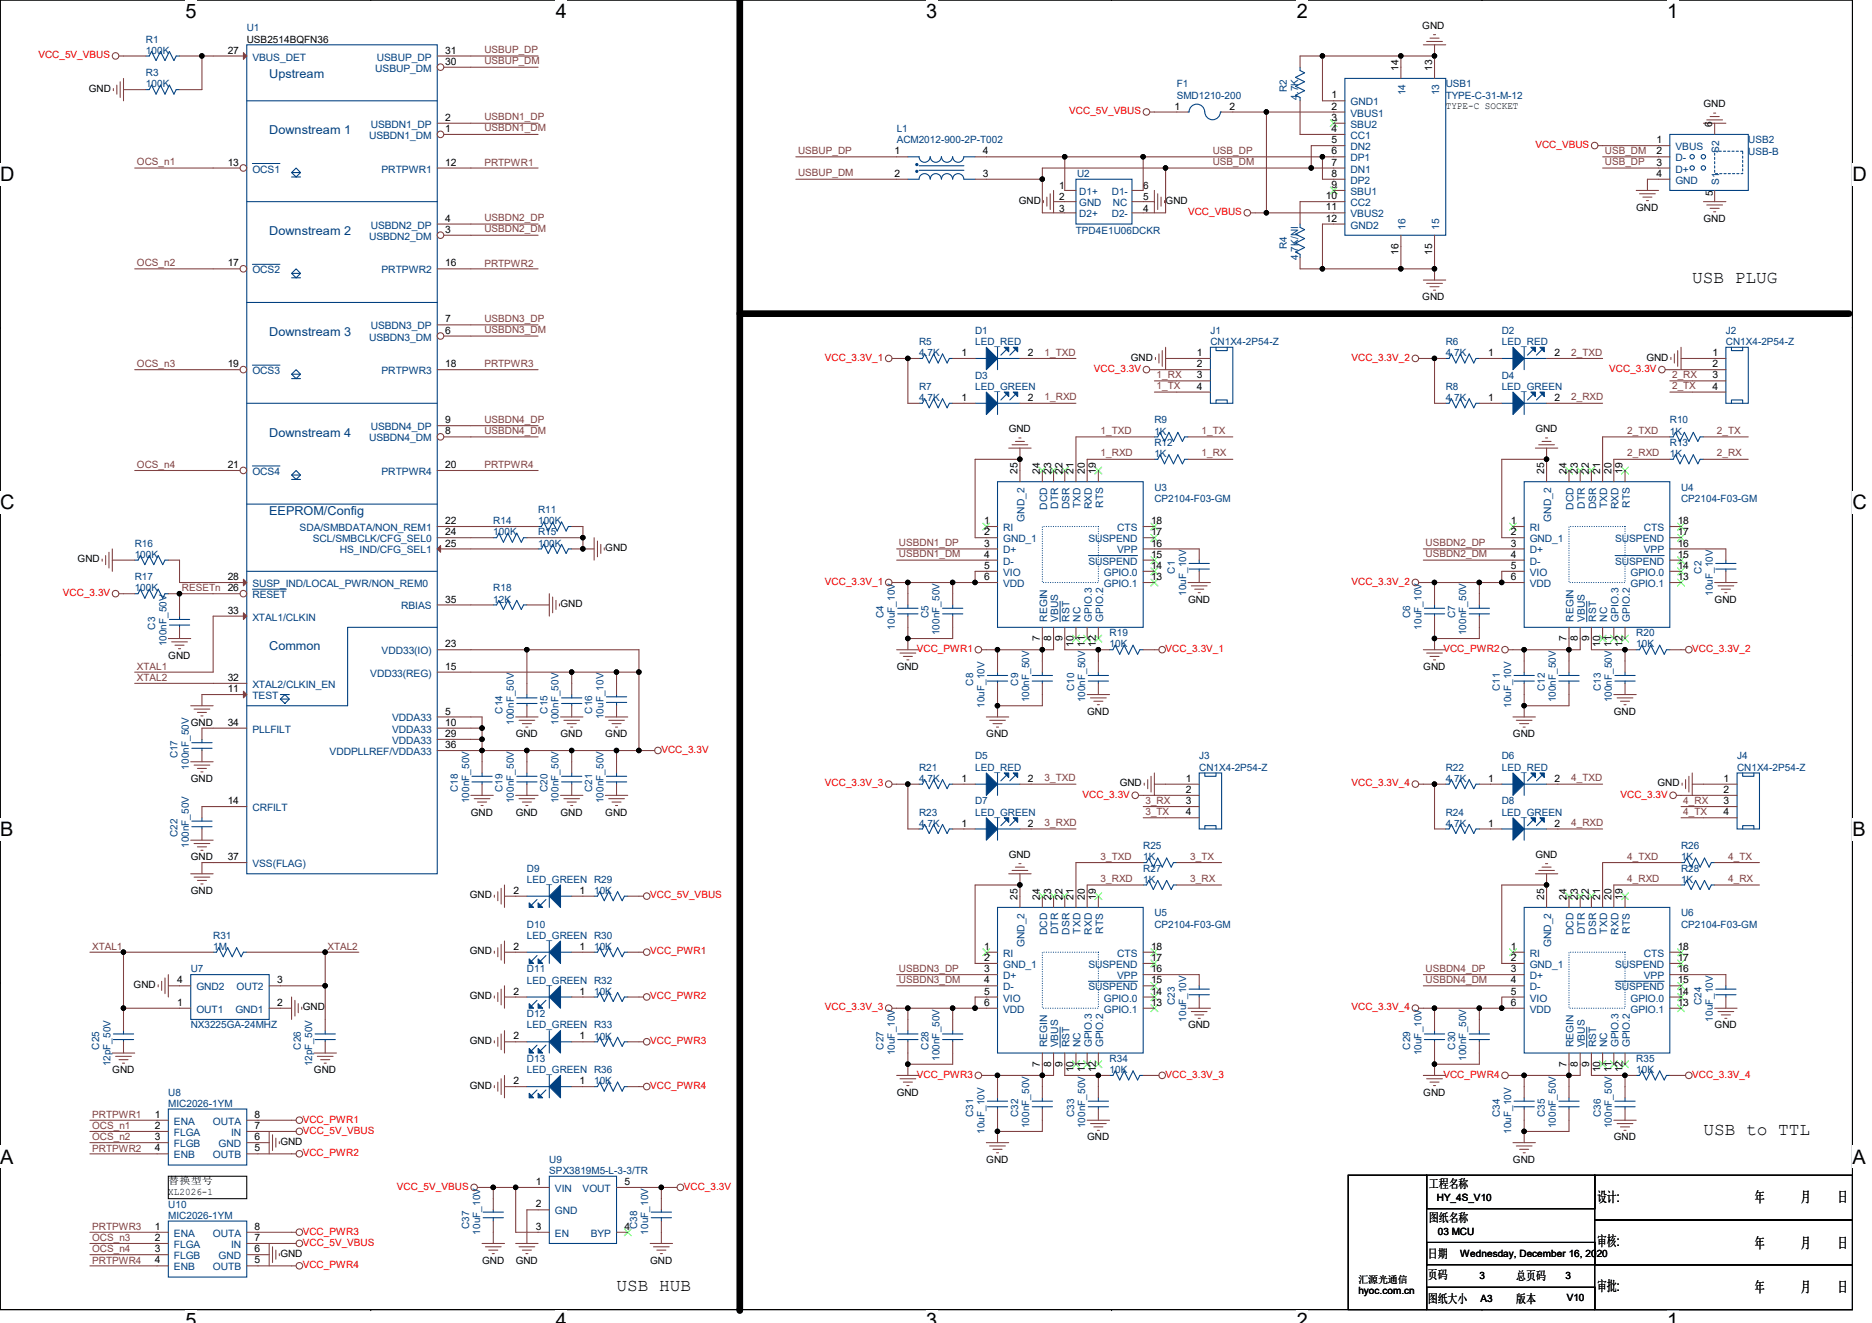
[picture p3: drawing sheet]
<svg xmlns="http://www.w3.org/2000/svg" width="297mm" height="210mm" viewBox="0 0 297 210" stroke-linecap="round" stroke-linejoin="round" font-family="sans-serif">
<defs><g id="words">
<g font-size="3.2">
<text x="29.4" y="2.8">5</text>
<text x="88.2" y="2.8">4</text>
<text x="147" y="2.8">3</text>
<text x="205.8" y="2.8">2</text>
<text x="264.5" y="2.8">1</text>
<text x="0" y="28.8">D</text>
<text x="293.9" y="28.8">D</text>
<text x="0" y="80.8">C</text>
<text x="293.9" y="80.8">C</text>
<text x="0" y="132.7">B</text>
<text x="293.9" y="132.7">B</text>
<text x="0" y="184.7">A</text>
<text x="293.9" y="184.7">A</text>
<text x="29.4" y="210.7">5</text>
<text x="88.2" y="210.7">4</text>
<text x="147" y="210.7">3</text>
<text x="205.8" y="210.7">2</text>
<text x="264.5" y="210.7">1</text>
</g>
<g font-size="2.8">
<text x="268.5" y="44.9">USB PLUG</text>
<text x="270.3" y="180.1">USB to TTL</text>
<text x="97.8" y="205">USB HUB</text>
</g>
<g font-size="2.3">
<text x="253.4" y="190.7">设计:</text>
<text x="278.5" y="190.7">年</text>
<text x="285.8" y="190.7">月</text>
<text x="291.6" y="190.7">日</text>
<text x="253.4" y="197.8">审核:</text>
<text x="278.5" y="198">年</text>
<text x="285.8" y="198">月</text>
<text x="291.6" y="198">日</text>
<text x="253.4" y="204.9">审批:</text>
<text x="278.5" y="205.1">年</text>
<text x="285.8" y="205.1">月</text>
<text x="291.6" y="205.1">日</text>
</g>
<g font-size="1.9" fill="#004080">
<text x="42.7" y="12.4">Upstream</text>
<text x="42.7" y="21.3">Downstream 1</text>
<text x="42.7" y="37.3">Downstream 2</text>
<text x="42.7" y="53.3">Downstream 3</text>
<text x="42.7" y="69.3">Downstream 4</text>
<text x="42.7" y="81.8">EEPROM/Config</text>
<text x="42.7" y="103.1">Common</text>
</g>
<g font-size="1.9">
<text x="226.7" y="188.6">工程名称</text>
<text x="226.7" y="194">图纸名称</text>
<text x="226.6" y="199.6">日期</text>
<text x="226.6" y="203">页码</text>
<text x="240.6" y="203.2">总页码</text>
<text x="226.6" y="206.8">图纸大小</text>
<text x="240.6" y="206.8">版本</text>
</g>
<g font-size="1.6" fill="#004080">
<text x="39.2" y="5">U1</text>
<text x="23.2" y="6.8">R1</text>
<text x="23.2" y="8.5">100K</text>
<text x="40" y="9.6">VBUS_DET</text>
<text x="59.5" y="11.4">USBUP_DM</text>
<text x="59.8" y="9.6">USBUP_DP</text>
<text x="23.2" y="12.1">R3</text>
<text x="23.2" y="13.9">100K</text>
<text x="186.7" y="13.9">F1</text>
<text x="186.7" y="15.6">SMD1210-200</text>
<text x="204.2" y="14.6" transform="rotate(-90 204.2 14.6)">R2</text>
<text x="206" y="15.8" transform="rotate(-90 206 15.8)">4.7K</text>
<text x="214.3" y="16.7">GND1</text>
<text x="223" y="15.2" transform="rotate(-90 223 15.2)">14</text>
<text x="228.4" y="15.2" transform="rotate(-90 228.4 15.2)">13</text>
<text x="229.4" y="13.9">USB1</text>
<text x="229.4" y="15.6">TYPE-C-31-M-12</text>
<text x="58.6" y="22.1">USBDN1_DM</text>
<text x="58.8" y="20.3">USBDN1_DP</text>
<text x="142.3" y="21">L1</text>
<text x="142.3" y="22.8">ACM2012-900-2P-T002</text>
<text x="214.3" y="18.5">VBUS1</text>
<text x="214.3" y="20.3">SBU2</text>
<text x="214.3" y="22.1">CC1</text>
<text x="214.3" y="23.8">DN2</text>
<text x="265.8" y="23.8">VBUS</text>
<text x="277.4" y="22.8">USB2</text>
<text x="40" y="27.4">OCS1</text>
<text x="60.5" y="27.4">PRTPWR1</text>
<text x="170.9" y="28.1">U2</text>
<text x="214.3" y="25.6">DP1</text>
<text x="214.3" y="27.4">DN1</text>
<text x="214.3" y="29.2">DP2</text>
<text x="265.8" y="25.6">D-</text>
<text x="265.8" y="27.4">D+</text>
<text x="265.8" y="29.2">GND</text>
<text x="272.8" y="29.3" transform="rotate(-90 272.8 29.3)">S1</text>
<text x="272.8" y="24.2" transform="rotate(-90 272.8 24.2)">S2</text>
<text x="277.4" y="24.5">USB-B</text>
<text x="171.3" y="30.9">D1+</text>
<text x="171.3" y="32.7">GND</text>
<text x="171.3" y="34.5">D2+</text>
<text x="176.4" y="34.5">D2-</text>
<text x="176.4" y="30.9">D1-</text>
<text x="176.6" y="32.7">NC</text>
<text x="214.3" y="30.9">SBU1</text>
<text x="214.3" y="32.7">CC2</text>
<text x="214.3" y="34.5">VBUS2</text>
<text x="58.6" y="38.1">USBDN2_DM</text>
<text x="58.8" y="36.3">USBDN2_DP</text>
<text x="170.7" y="37.1">TPD4E1U06DCKR</text>
<text x="204.2" y="39.5" transform="rotate(-90 204.2 39.5)">R4</text>
<text x="206" y="41.3" transform="rotate(-90 206 41.3)">4.7K/NI</text>
<text x="214.3" y="36.3">GND2</text>
<text x="223" y="36.4" transform="rotate(-90 223 36.4)">16</text>
<text x="228.4" y="36.4" transform="rotate(-90 228.4 36.4)">15</text>
<text x="40" y="43.4">OCS2</text>
<text x="60.5" y="43.4">PRTPWR2</text>
<text x="58.8" y="52.3">USBDN3_DP</text>
<text x="154.7" y="53">D1</text>
<text x="192.1" y="53">J1</text>
<text x="238.3" y="53">D2</text>
<text x="273.9" y="53">J2</text>
<text x="40" y="59.4">OCS3</text>
<text x="58.6" y="54.1">USBDN3_DM</text>
<text x="60.5" y="59.4">PRTPWR3</text>
<text x="145.8" y="54.8">R5</text>
<text x="145.8" y="56.5">4.7K</text>
<text x="154.7" y="54.8">LED_RED</text>
<text x="192.1" y="54.8">CN1X4-2P54-Z</text>
<text x="229.4" y="54.8">R6</text>
<text x="229.4" y="56.5">4.7K</text>
<text x="238.3" y="54.8">LED_RED</text>
<text x="273.9" y="54.8">CN1X4-2P54-Z</text>
<text x="145.8" y="61.9">R7</text>
<text x="145.8" y="63.6">4.7K</text>
<text x="154.7" y="60.1">D3</text>
<text x="154.7" y="61.9">LED_GREEN</text>
<text x="229.4" y="61.9">R8</text>
<text x="229.4" y="63.6">4.7K</text>
<text x="238.3" y="60.1">D4</text>
<text x="238.3" y="61.9">LED_GREEN</text>
<text x="58.6" y="70.1">USBDN4_DM</text>
<text x="58.8" y="68.3">USBDN4_DP</text>
<text x="183.2" y="67.2">R9</text>
<text x="183.2" y="69">1K</text>
<text x="183.2" y="70.8">R12</text>
<text x="265" y="67.2">R10</text>
<text x="265" y="69">1K</text>
<text x="265" y="70.8">R13</text>
<text x="40" y="75.4">OCS4</text>
<text x="60.5" y="75.4">PRTPWR4</text>
<text x="183.2" y="77.9">U3</text>
<text x="183.2" y="72.5">1K</text>
<text x="265" y="72.5">1K</text>
<text x="266.7" y="77.9">U4</text>
<text x="78.3" y="83.2">R14</text>
<text x="85.4" y="81.4">R11</text>
<text x="85.4" y="83.2">100K</text>
<text x="162.6" y="82.8" transform="rotate(-90 162.6 82.8)">GND_2</text>
<text x="166.1" y="80.9" transform="rotate(-90 166.1 80.9)">DCD</text>
<text x="167.9" y="80.7" transform="rotate(-90 167.9 80.7)">DTR</text>
<text x="169.7" y="80.8" transform="rotate(-90 169.7 80.8)">DSR</text>
<text x="171.5" y="80.6" transform="rotate(-90 171.5 80.6)">TXD</text>
<text x="173.2" y="80.8" transform="rotate(-90 173.2 80.8)">RXD</text>
<text x="175" y="80.6" transform="rotate(-90 175 80.6)">RTS</text>
<text x="183.2" y="79.7">CP2104-F03-GM</text>
<text x="246.1" y="82.8" transform="rotate(-90 246.1 82.8)">GND_2</text>
<text x="249.7" y="80.9" transform="rotate(-90 249.7 80.9)">DCD</text>
<text x="251.5" y="80.7" transform="rotate(-90 251.5 80.7)">DTR</text>
<text x="253.3" y="80.8" transform="rotate(-90 253.3 80.8)">DSR</text>
<text x="255" y="80.6" transform="rotate(-90 255 80.6)">TXD</text>
<text x="256.8" y="80.8" transform="rotate(-90 256.8 80.8)">RXD</text>
<text x="258.6" y="80.6" transform="rotate(-90 258.6 80.6)">RTS</text>
<text x="266.7" y="79.7">CP2104-F03-GM</text>
<text x="21.4" y="86.8">R16</text>
<text x="21.4" y="88.5">100K</text>
<text x="47.5" y="84.3">SDA/SMBDATA/NON_REM1</text>
<text x="49.6" y="86.1">SCL/SMBCLK/CFG_SEL0</text>
<text x="53.9" y="87.8">HS_IND/CFG_SEL1</text>
<text x="78.3" y="85">100K</text>
<text x="85.4" y="85">R15</text>
<text x="85.4" y="86.8">100K</text>
<text x="159.2" y="84.3">RI</text>
<text x="159.2" y="86.1">GND_1</text>
<text x="159.2" y="87.8">D+</text>
<text x="159.2" y="89.6">D-</text>
<text x="172.7" y="89.6">SUSPEND</text>
<text x="172.7" y="86.1">SUSPEND</text>
<text x="177.3" y="87.8">VPP</text>
<text x="177.3" y="84.3">CTS</text>
<text x="242.7" y="84.3">RI</text>
<text x="242.7" y="86.1">GND_1</text>
<text x="242.7" y="87.8">D+</text>
<text x="242.7" y="89.6">D-</text>
<text x="256.3" y="89.6">SUSPEND</text>
<text x="256.3" y="86.1">SUSPEND</text>
<text x="260.8" y="87.8">VPP</text>
<text x="260.8" y="84.3">CTS</text>
<text x="21.4" y="92.1">R17</text>
<text x="21.4" y="93.9">100K</text>
<text x="40" y="95">RESET</text>
<text x="40" y="93.2">SUSP_IND/LOCAL_PWR/NON_REM0</text>
<text x="78.3" y="93.9">R18</text>
<text x="78.3" y="95.7">12K</text>
<text x="159.2" y="91.4">VIO</text>
<text x="159.2" y="93.2">VDD</text>
<text x="175.2" y="93.2">GPIO.1</text>
<text x="175.2" y="91.4">GPIO.0</text>
<text x="186.4" y="91" transform="rotate(-90 186.4 91)">C1</text>
<text x="188.2" y="94.6" transform="rotate(-90 188.2 94.6)">10uF_10V</text>
<text x="242.7" y="91.4">VIO</text>
<text x="242.7" y="93.2">VDD</text>
<text x="258.7" y="93.2">GPIO.1</text>
<text x="258.7" y="91.4">GPIO.0</text>
<text x="270" y="91" transform="rotate(-90 270 91)">C2</text>
<text x="271.8" y="94.6" transform="rotate(-90 271.8 94.6)">10uF_10V</text>
<text x="24.6" y="99.9" transform="rotate(-90 24.6 99.9)">C3</text>
<text x="40" y="98.5">XTAL1/CLKIN</text>
<text x="63.6" y="96.7">RBIAS</text>
<text x="140.2" y="98.1" transform="rotate(-90 140.2 98.1)">C4</text>
<text x="142" y="99.9" transform="rotate(-90 142 99.9)">10uF_10V</text>
<text x="147.3" y="98.1" transform="rotate(-90 147.3 98.1)">C5</text>
<text x="149.1" y="100.8" transform="rotate(-90 149.1 100.8)">100nF_50V</text>
<text x="166.1" y="98.7" transform="rotate(-90 166.1 98.7)">REGIN</text>
<text x="167.9" y="98.7" transform="rotate(-90 167.9 98.7)">VBUS</text>
<text x="169.7" y="98.7" transform="rotate(-90 169.7 98.7)">RST</text>
<text x="171.5" y="98.7" transform="rotate(-90 171.5 98.7)">NC</text>
<text x="173.2" y="98.7" transform="rotate(-90 173.2 98.7)">GPIO.3</text>
<text x="175" y="98.7" transform="rotate(-90 175 98.7)">GPIO.2</text>
<text x="176.1" y="101">R19</text>
<text x="223.8" y="98.1" transform="rotate(-90 223.8 98.1)">C6</text>
<text x="225.5" y="99.9" transform="rotate(-90 225.5 99.9)">10uF_10V</text>
<text x="230.9" y="98.1" transform="rotate(-90 230.9 98.1)">C7</text>
<text x="232.7" y="100.8" transform="rotate(-90 232.7 100.8)">100nF_50V</text>
<text x="249.7" y="98.7" transform="rotate(-90 249.7 98.7)">REGIN</text>
<text x="251.5" y="98.7" transform="rotate(-90 251.5 98.7)">VBUS</text>
<text x="253.3" y="98.7" transform="rotate(-90 253.3 98.7)">RST</text>
<text x="255" y="98.7" transform="rotate(-90 255 98.7)">NC</text>
<text x="256.8" y="98.7" transform="rotate(-90 256.8 98.7)">GPIO.3</text>
<text x="258.6" y="98.7" transform="rotate(-90 258.6 98.7)">GPIO.2</text>
<text x="259.6" y="101">R20</text>
<text x="26.4" y="102.6" transform="rotate(-90 26.4 102.6)">100nF_50V</text>
<text x="58.8" y="107.4">VDD33(REG)</text>
<text x="60.6" y="103.8">VDD33(IO)</text>
<text x="176.1" y="102.8">10K</text>
<text x="259.6" y="102.8">10K</text>
<text x="40" y="109.2">XTAL2/CLKIN_EN</text>
<text x="40" y="111">TEST</text>
<text x="79.8" y="113.3" transform="rotate(-90 79.8 113.3)">C14</text>
<text x="86.9" y="113.3" transform="rotate(-90 86.9 113.3)">C15</text>
<text x="94" y="113.3" transform="rotate(-90 94 113.3)">C16</text>
<text x="154.4" y="108.8" transform="rotate(-90 154.4 108.8)">C8</text>
<text x="156.2" y="112.4" transform="rotate(-90 156.2 112.4)">10uF_10V</text>
<text x="161.5" y="108.8" transform="rotate(-90 161.5 108.8)">C9</text>
<text x="163.3" y="111.5" transform="rotate(-90 163.3 111.5)">100nF_50V</text>
<text x="170.4" y="109.7" transform="rotate(-90 170.4 109.7)">C10</text>
<text x="172.2" y="111.5" transform="rotate(-90 172.2 111.5)">100nF_50V</text>
<text x="238" y="109.7" transform="rotate(-90 238 109.7)">C11</text>
<text x="239.8" y="112.4" transform="rotate(-90 239.8 112.4)">10uF_10V</text>
<text x="245.1" y="109.7" transform="rotate(-90 245.1 109.7)">C12</text>
<text x="246.9" y="111.5" transform="rotate(-90 246.9 111.5)">100nF_50V</text>
<text x="254" y="109.7" transform="rotate(-90 254 109.7)">C13</text>
<text x="255.8" y="111.5" transform="rotate(-90 255.8 111.5)">100nF_50V</text>
<text x="40" y="116.3">PLLFILT</text>
<text x="52.3" y="119.8">VDDPLLREF/VDDA33</text>
<text x="62.2" y="118.1">VDDA33</text>
<text x="62.2" y="114.5">VDDA33</text>
<text x="62.2" y="116.3">VDDA33</text>
<text x="81.5" y="115" transform="rotate(-90 81.5 115)">100nF_50V</text>
<text x="88.6" y="115" transform="rotate(-90 88.6 115)">100nF_50V</text>
<text x="95.8" y="114.2" transform="rotate(-90 95.8 114.2)">10uF_10V</text>
<text x="28.2" y="120.4" transform="rotate(-90 28.2 120.4)">C17</text>
<text x="30" y="122.2" transform="rotate(-90 30 122.2)">100nF_50V</text>
<text x="72.6" y="125.7" transform="rotate(-90 72.6 125.7)">C18</text>
<text x="79.8" y="125.7" transform="rotate(-90 79.8 125.7)">C19</text>
<text x="86.9" y="125.7" transform="rotate(-90 86.9 125.7)">C20</text>
<text x="94" y="125.7" transform="rotate(-90 94 125.7)">C21</text>
<text x="145.8" y="122.3">R21</text>
<text x="145.8" y="124.1">4.7K</text>
<text x="154.7" y="120.5">D5</text>
<text x="154.7" y="122.3">LED_RED</text>
<text x="190.3" y="120.5">J3</text>
<text x="190.3" y="122.3">CN1X4-2P54-Z</text>
<text x="229.4" y="122.3">R22</text>
<text x="229.4" y="124.1">4.7K</text>
<text x="238.3" y="120.5">D6</text>
<text x="238.3" y="122.3">LED_RED</text>
<text x="275.6" y="120.5">J4</text>
<text x="275.6" y="122.3">CN1X4-2P54-Z</text>
<text x="40" y="128.7">CRFILT</text>
<text x="74.4" y="127.5" transform="rotate(-90 74.4 127.5)">100nF_50V</text>
<text x="81.5" y="127.5" transform="rotate(-90 81.5 127.5)">100nF_50V</text>
<text x="88.6" y="127.5" transform="rotate(-90 88.6 127.5)">100nF_50V</text>
<text x="95.8" y="127.5" transform="rotate(-90 95.8 127.5)">100nF_50V</text>
<text x="145.8" y="129.4">R23</text>
<text x="145.8" y="131.2">4.7K</text>
<text x="154.7" y="127.7">D7</text>
<text x="154.7" y="129.4">LED_GREEN</text>
<text x="229.4" y="129.4">R24</text>
<text x="229.4" y="131.2">4.7K</text>
<text x="238.3" y="127.7">D8</text>
<text x="238.3" y="129.4">LED_GREEN</text>
<text x="28.2" y="132.8" transform="rotate(-90 28.2 132.8)">C22</text>
<text x="30" y="134.6" transform="rotate(-90 30 134.6)">100nF_50V</text>
<text x="40" y="137.6">VSS(FLAG)</text>
<text x="181.4" y="134.8">R25</text>
<text x="181.4" y="136.5">1K</text>
<text x="266.7" y="134.8">R26</text>
<text x="266.7" y="136.5">1K</text>
<text x="83.6" y="138.3">D9</text>
<text x="83.6" y="140.1">LED_GREEN R29</text>
<text x="94.3" y="141.9">10K</text>
<text x="181.4" y="138.3">R27</text>
<text x="181.4" y="140.1">1K</text>
<text x="266.7" y="138.3">R28</text>
<text x="266.7" y="140.1">1K</text>
<text x="33.8" y="149">R31</text>
<text x="83.6" y="147.2">D10</text>
<text x="83.6" y="149">LED_GREEN R30</text>
<text x="166.1" y="148.5" transform="rotate(-90 166.1 148.5)">DCD</text>
<text x="167.9" y="148.3" transform="rotate(-90 167.9 148.3)">DTR</text>
<text x="169.7" y="148.4" transform="rotate(-90 169.7 148.4)">DSR</text>
<text x="171.5" y="148.2" transform="rotate(-90 171.5 148.2)">TXD</text>
<text x="173.2" y="148.4" transform="rotate(-90 173.2 148.4)">RXD</text>
<text x="175" y="148.2" transform="rotate(-90 175 148.2)">RTS</text>
<text x="183.2" y="145.4">U5</text>
<text x="183.2" y="147.2">CP2104-F03-GM</text>
<text x="249.7" y="148.5" transform="rotate(-90 249.7 148.5)">DCD</text>
<text x="251.5" y="148.3" transform="rotate(-90 251.5 148.3)">DTR</text>
<text x="253.3" y="148.4" transform="rotate(-90 253.3 148.4)">DSR</text>
<text x="255" y="148.2" transform="rotate(-90 255 148.2)">TXD</text>
<text x="256.8" y="148.4" transform="rotate(-90 256.8 148.4)">RXD</text>
<text x="258.6" y="148.2" transform="rotate(-90 258.6 148.2)">RTS</text>
<text x="266.7" y="145.4">U6</text>
<text x="266.7" y="147.2">CP2104-F03-GM</text>
<text x="30.3" y="154.3">U7</text>
<text x="33.8" y="150.8">1M</text>
<text x="83.6" y="154.3">D11</text>
<text x="94.3" y="150.8">10K</text>
<text x="159.2" y="151.8">RI</text>
<text x="159.2" y="153.6">GND_1</text>
<text x="159.2" y="155.4">D+</text>
<text x="162.6" y="150.4" transform="rotate(-90 162.6 150.4)">GND_2</text>
<text x="172.7" y="153.6">SUSPEND</text>
<text x="177.3" y="155.4">VPP</text>
<text x="177.3" y="151.8">CTS</text>
<text x="242.7" y="151.8">RI</text>
<text x="242.7" y="153.6">GND_1</text>
<text x="242.7" y="155.4">D+</text>
<text x="246.1" y="150.4" transform="rotate(-90 246.1 150.4)">GND_2</text>
<text x="256.3" y="153.6">SUSPEND</text>
<text x="260.8" y="155.4">VPP</text>
<text x="260.8" y="151.8">CTS</text>
<text x="31.2" y="160.7">OUT1</text>
<text x="31.2" y="157.2">GND2</text>
<text x="37.4" y="160.7">GND1</text>
<text x="37.5" y="157.2">OUT2</text>
<text x="83.6" y="161.4">D12</text>
<text x="83.6" y="156.1">LED_GREEN R32</text>
<text x="94.3" y="157.9">10K</text>
<text x="159.2" y="157.2">D-</text>
<text x="159.2" y="159">VIO</text>
<text x="159.2" y="160.7">VDD</text>
<text x="172.7" y="157.2">SUSPEND</text>
<text x="175.2" y="160.7">GPIO.1</text>
<text x="175.2" y="159">GPIO.0</text>
<text x="186.4" y="159.5" transform="rotate(-90 186.4 159.5)">C23</text>
<text x="242.7" y="157.2">D-</text>
<text x="242.7" y="159">VIO</text>
<text x="242.7" y="160.7">VDD</text>
<text x="256.3" y="157.2">SUSPEND</text>
<text x="258.7" y="160.7">GPIO.1</text>
<text x="258.7" y="159">GPIO.0</text>
<text x="270" y="159.5" transform="rotate(-90 270 159.5)">C24</text>
<text x="15.7" y="166.6" transform="rotate(-90 15.7 166.6)">C25</text>
<text x="30.3" y="163.2">NX3225GA-24MHZ</text>
<text x="47.7" y="166.6" transform="rotate(-90 47.7 166.6)">C26</text>
<text x="83.6" y="163.2">LED_GREEN R33</text>
<text x="94.3" y="165">10K</text>
<text x="140.2" y="166.6" transform="rotate(-90 140.2 166.6)">C27</text>
<text x="142" y="167.5" transform="rotate(-90 142 167.5)">10uF_10V</text>
<text x="147.3" y="166.6" transform="rotate(-90 147.3 166.6)">C28</text>
<text x="166.1" y="166.2" transform="rotate(-90 166.1 166.2)">REGIN</text>
<text x="167.9" y="166.2" transform="rotate(-90 167.9 166.2)">VBUS</text>
<text x="169.7" y="166.2" transform="rotate(-90 169.7 166.2)">RST</text>
<text x="171.5" y="166.2" transform="rotate(-90 171.5 166.2)">NC</text>
<text x="173.2" y="166.2" transform="rotate(-90 173.2 166.2)">GPIO.3</text>
<text x="175" y="166.2" transform="rotate(-90 175 166.2)">GPIO.2</text>
<text x="188.2" y="162.2" transform="rotate(-90 188.2 162.2)">10uF_10V</text>
<text x="223.8" y="166.6" transform="rotate(-90 223.8 166.6)">C29</text>
<text x="225.5" y="167.5" transform="rotate(-90 225.5 167.5)">10uF_10V</text>
<text x="230.9" y="166.6" transform="rotate(-90 230.9 166.6)">C30</text>
<text x="249.7" y="166.2" transform="rotate(-90 249.7 166.2)">REGIN</text>
<text x="251.5" y="166.2" transform="rotate(-90 251.5 166.2)">VBUS</text>
<text x="253.3" y="166.2" transform="rotate(-90 253.3 166.2)">RST</text>
<text x="255" y="166.2" transform="rotate(-90 255 166.2)">NC</text>
<text x="256.8" y="166.2" transform="rotate(-90 256.8 166.2)">GPIO.3</text>
<text x="258.6" y="166.2" transform="rotate(-90 258.6 166.2)">GPIO.2</text>
<text x="271.8" y="162.2" transform="rotate(-90 271.8 162.2)">10uF_10V</text>
<text x="17.5" y="169.3" transform="rotate(-90 17.5 169.3)">12pF_50V</text>
<text x="26.7" y="173.9">U8</text>
<text x="49.5" y="169.3" transform="rotate(-90 49.5 169.3)">12pF_50V</text>
<text x="83.6" y="168.6">D13</text>
<text x="83.6" y="170.3">LED_GREEN R36</text>
<text x="94.3" y="172.1">10K</text>
<text x="149.1" y="168.4" transform="rotate(-90 149.1 168.4)">100nF_50V</text>
<text x="176.1" y="168.6">R34</text>
<text x="176.1" y="170.3">10K</text>
<text x="232.7" y="168.4" transform="rotate(-90 232.7 168.4)">100nF_50V</text>
<text x="259.6" y="168.6">R35</text>
<text x="259.6" y="170.3">10K</text>
<text x="26.7" y="175.7">MIC2026-1YM</text>
<text x="27.6" y="178.5">ENA</text>
<text x="33.8" y="178.5">OUTA</text>
<text x="154.4" y="177.3" transform="rotate(-90 154.4 177.3)">C31</text>
<text x="156.2" y="179.9" transform="rotate(-90 156.2 179.9)">10uF_10V</text>
<text x="161.5" y="177.3" transform="rotate(-90 161.5 177.3)">C32</text>
<text x="163.3" y="179" transform="rotate(-90 163.3 179)">100nF_50V</text>
<text x="170.4" y="177.3" transform="rotate(-90 170.4 177.3)">C33</text>
<text x="172.2" y="179" transform="rotate(-90 172.2 179)">100nF_50V</text>
<text x="238" y="177.3" transform="rotate(-90 238 177.3)">C34</text>
<text x="239.8" y="179.9" transform="rotate(-90 239.8 179.9)">10uF_10V</text>
<text x="245.1" y="177.3" transform="rotate(-90 245.1 177.3)">C35</text>
<text x="246.9" y="179" transform="rotate(-90 246.9 179)">100nF_50V</text>
<text x="254" y="177.3" transform="rotate(-90 254 177.3)">C36</text>
<text x="255.8" y="179" transform="rotate(-90 255.8 179)">100nF_50V</text>
<text x="27.6" y="180.3">FLGA</text>
<text x="27.6" y="182.1">FLGB</text>
<text x="27.6" y="183.9">ENB</text>
<text x="33.8" y="183.9">OUTB</text>
<text x="34.7" y="182.1">GND</text>
<text x="36.7" y="180.3">IN</text>
<text x="87.2" y="184.6">U9</text>
<text x="26.7" y="191.7">U10</text>
<text x="87.2" y="186.3">SPX3819M5-L-3-3/TR</text>
<text x="88" y="189.2">VIN</text>
<text x="92.5" y="189.2">VOUT</text>
<text x="26.7" y="193.4">MIC2026-1YM</text>
<text x="27.6" y="196.3">ENA</text>
<text x="33.8" y="196.3">OUTA</text>
<text x="74.4" y="195.1" transform="rotate(-90 74.4 195.1)">C37</text>
<text x="76.2" y="195.9" transform="rotate(-90 76.2 195.9)">10uF_10V</text>
<text x="88" y="192.7">GND</text>
<text x="88" y="196.3">EN</text>
<text x="93.7" y="196.3">BYP</text>
<text x="101.1" y="195.1" transform="rotate(-90 101.1 195.1)">C38</text>
<text x="102.9" y="195.9" transform="rotate(-90 102.9 195.9)">10uF_10V</text>
<text x="27.6" y="198.1">FLGA</text>
<text x="27.6" y="199.9">FLGB</text>
<text x="27.6" y="201.6">ENB</text>
<text x="33.8" y="201.6">OUTB</text>
<text x="34.7" y="199.9">GND</text>
<text x="36.7" y="198.1">IN</text>
</g>
<g font-size="1.6">
<text x="225.7" y="4.6">GND</text>
<text x="36.1" y="8.5">27</text>
<text x="39.2" y="6.8">USB2514BQFN36</text>
<text x="70.6" y="8.5">31</text>
<text x="70.6" y="10.3">30</text>
<text x="221.9" y="11.2" transform="rotate(-90 221.9 11.2)">14</text>
<text x="227.2" y="11.2" transform="rotate(-90 227.2 11.2)">13</text>
<text x="14.1" y="14.6">GND</text>
<text x="186.4" y="17.4">1</text>
<text x="195.1" y="17.4">2</text>
<text x="211.3" y="15.6">1</text>
<text x="211.3" y="17.4">2</text>
<text x="229.4" y="17.3">TYPE-C SOCKET</text>
<text x="270.3" y="17.1">GND</text>
<text x="70.6" y="19.2">2</text>
<text x="70.6" y="21">1</text>
<text x="211.3" y="19.2">3</text>
<text x="211.3" y="21">4</text>
<text x="211.3" y="22.7">5</text>
<text x="262.8" y="22.7">1</text>
<text x="271.7" y="20.1" transform="rotate(-90 271.7 20.1)">6</text>
<text x="36.1" y="26.3">13</text>
<text x="70.6" y="26.3">12</text>
<text x="141.9" y="28.1">2</text>
<text x="141.9" y="24.5">1</text>
<text x="156" y="28.1">3</text>
<text x="156" y="24.5">4</text>
<text x="211.3" y="24.5">6</text>
<text x="211.3" y="26.3">7</text>
<text x="211.3" y="28.1">8</text>
<text x="211.3" y="29.8">9</text>
<text x="262.8" y="24.5">2</text>
<text x="262.8" y="26.3">3</text>
<text x="262.8" y="28.1">4</text>
<text x="70.6" y="35.2">4</text>
<text x="161.7" y="32.4">GND</text>
<text x="168.1" y="30">1</text>
<text x="168.1" y="31.8">2</text>
<text x="168.1" y="33.6">3</text>
<text x="181.4" y="33.6">4</text>
<text x="181.4" y="30">6</text>
<text x="181.4" y="31.8">5</text>
<text x="185" y="32.4">GND</text>
<text x="210.4" y="31.6">10</text>
<text x="210.4" y="33.4">11</text>
<text x="210.4" y="35.2">12</text>
<text x="259.6" y="33.4">GND</text>
<text x="270.3" y="35.2">GND</text>
<text x="271.8" y="31.1" transform="rotate(-90 271.8 31.1)">5</text>
<text x="70.6" y="37">3</text>
<text x="221.9" y="40.4" transform="rotate(-90 221.9 40.4)">16</text>
<text x="227.2" y="40.4" transform="rotate(-90 227.2 40.4)">15</text>
<text x="36.1" y="42.3">17</text>
<text x="70.6" y="42.3">16</text>
<text x="225.7" y="47.6">GND</text>
<text x="70.6" y="51.2">7</text>
<text x="70.6" y="53">6</text>
<text x="36.1" y="58.3">19</text>
<text x="70.6" y="58.3">18</text>
<text x="152.6" y="56.5">1</text>
<text x="163.1" y="56.5">2</text>
<text x="179.4" y="57.3">GND</text>
<text x="189.9" y="56.5">1</text>
<text x="189.9" y="58.3">2</text>
<text x="236.2" y="56.5">1</text>
<text x="246.7" y="56.5">2</text>
<text x="261.2" y="57.3">GND</text>
<text x="271.7" y="56.5">1</text>
<text x="271.7" y="58.3">2</text>
<text x="152.6" y="63.6">1</text>
<text x="163.1" y="63.6">2</text>
<text x="189.9" y="60.1">3</text>
<text x="189.9" y="61.8">4</text>
<text x="236.2" y="63.6">1</text>
<text x="246.7" y="63.6">2</text>
<text x="271.7" y="60.1">3</text>
<text x="271.7" y="61.8">4</text>
<text x="70.6" y="67.2">9</text>
<text x="70.6" y="69">8</text>
<text x="160.1" y="68.6">GND</text>
<text x="243.6" y="68.6">GND</text>
<text x="36.1" y="74.3">21</text>
<text x="70.6" y="74.3">20</text>
<text x="161.5" y="75.2" transform="rotate(-90 161.5 75.2)">25</text>
<text x="165" y="75.2" transform="rotate(-90 165 75.2)">24</text>
<text x="166.8" y="75.2" transform="rotate(-90 166.8 75.2)">23</text>
<text x="168.6" y="75.2" transform="rotate(-90 168.6 75.2)">22</text>
<text x="170.3" y="75.2" transform="rotate(-90 170.3 75.2)">21</text>
<text x="172.1" y="75.2" transform="rotate(-90 172.1 75.2)">20</text>
<text x="173.9" y="75.2" transform="rotate(-90 173.9 75.2)">19</text>
<text x="245" y="75.2" transform="rotate(-90 245 75.2)">25</text>
<text x="248.6" y="75.2" transform="rotate(-90 248.6 75.2)">24</text>
<text x="250.4" y="75.2" transform="rotate(-90 250.4 75.2)">23</text>
<text x="252.1" y="75.2" transform="rotate(-90 252.1 75.2)">22</text>
<text x="253.9" y="75.2" transform="rotate(-90 253.9 75.2)">21</text>
<text x="255.7" y="75.2" transform="rotate(-90 255.7 75.2)">20</text>
<text x="257.5" y="75.2" transform="rotate(-90 257.5 75.2)">19</text>
<text x="70.6" y="83.2">22</text>
<text x="156.1" y="83.2">1</text>
<text x="182.6" y="83.2">18</text>
<text x="239.7" y="83.2">1</text>
<text x="266.2" y="83.2">18</text>
<text x="12.3" y="89.3">GND</text>
<text x="70.6" y="86.7">25</text>
<text x="70.6" y="85">24</text>
<text x="96.1" y="87.5">GND</text>
<text x="156.1" y="85">2</text>
<text x="156.1" y="86.7">3</text>
<text x="156.1" y="88.5">4</text>
<text x="182.6" y="86.7">16</text>
<text x="182.6" y="88.5">15</text>
<text x="182.6" y="85">17</text>
<text x="239.7" y="85">2</text>
<text x="239.7" y="86.7">3</text>
<text x="239.7" y="88.5">4</text>
<text x="266.2" y="88.5">15</text>
<text x="266.2" y="86.7">16</text>
<text x="266.2" y="85">17</text>
<text x="36.1" y="92.1">28</text>
<text x="36.1" y="93.9">26</text>
<text x="70.6" y="95.6">35</text>
<text x="156.1" y="90.3">5</text>
<text x="156.1" y="92.1">6</text>
<text x="182.6" y="92.1">13</text>
<text x="182.6" y="90.3">14</text>
<text x="188.5" y="95.7">GND</text>
<text x="239.7" y="90.3">5</text>
<text x="239.7" y="92.1">6</text>
<text x="266.2" y="92.1">13</text>
<text x="266.2" y="90.3">14</text>
<text x="272.1" y="95.7">GND</text>
<text x="36.1" y="97.4">33</text>
<text x="88.9" y="96.4">GND</text>
<text x="165" y="101.7" transform="rotate(-90 165 101.7)">7</text>
<text x="166.8" y="101.7" transform="rotate(-90 166.8 101.7)">8</text>
<text x="168.6" y="101.7" transform="rotate(-90 168.6 101.7)">9</text>
<text x="248.6" y="101.7" transform="rotate(-90 248.6 101.7)">7</text>
<text x="250.4" y="101.7" transform="rotate(-90 250.4 101.7)">8</text>
<text x="252.1" y="101.7" transform="rotate(-90 252.1 101.7)">9</text>
<text x="26.7" y="104.5">GND</text>
<text x="70.6" y="106.3">15</text>
<text x="70.6" y="102.7">23</text>
<text x="142.3" y="106.3">GND</text>
<text x="170.3" y="102.6" transform="rotate(-90 170.3 102.6)">10</text>
<text x="172.1" y="102.6" transform="rotate(-90 172.1 102.6)">11</text>
<text x="173.9" y="102.6" transform="rotate(-90 173.9 102.6)">12</text>
<text x="225.8" y="106.3">GND</text>
<text x="253.9" y="102.6" transform="rotate(-90 253.9 102.6)">10</text>
<text x="255.7" y="102.6" transform="rotate(-90 255.7 102.6)">11</text>
<text x="257.5" y="102.6" transform="rotate(-90 257.5 102.6)">12</text>
<text x="36.1" y="108.1">32</text>
<text x="36.1" y="109.9">11</text>
<text x="70.6" y="113.4">5</text>
<text x="172.5" y="113.4">GND</text>
<text x="256.1" y="113.4">GND</text>
<text x="30.3" y="115.2">GND</text>
<text x="36.1" y="115.2">34</text>
<text x="70.6" y="117">29</text>
<text x="70.6" y="115.2">10</text>
<text x="70.6" y="118.7">36</text>
<text x="81.8" y="117">GND</text>
<text x="88.9" y="117">GND</text>
<text x="96.1" y="117">GND</text>
<text x="156.5" y="117">GND</text>
<text x="240.1" y="117">GND</text>
<text x="30.3" y="124.1">GND</text>
<text x="152.6" y="124.1">1</text>
<text x="163.1" y="124.1">2</text>
<text x="177.7" y="124.8">GND</text>
<text x="188.1" y="124.1">1</text>
<text x="188.1" y="125.9">2</text>
<text x="236.2" y="124.1">1</text>
<text x="246.7" y="124.1">2</text>
<text x="263" y="124.8">GND</text>
<text x="273.5" y="124.1">1</text>
<text x="273.5" y="125.9">2</text>
<text x="36.1" y="127.6">14</text>
<text x="74.7" y="129.4">GND</text>
<text x="81.8" y="129.4">GND</text>
<text x="88.9" y="129.4">GND</text>
<text x="96.1" y="129.4">GND</text>
<text x="152.6" y="131.2">1</text>
<text x="163.1" y="131.2">2</text>
<text x="188.1" y="127.6">3</text>
<text x="188.1" y="129.4">4</text>
<text x="236.2" y="131.2">1</text>
<text x="246.7" y="131.2">2</text>
<text x="273.5" y="127.6">3</text>
<text x="273.5" y="129.4">4</text>
<text x="30.3" y="136.5">GND</text>
<text x="36.1" y="136.5">37</text>
<text x="160.1" y="136.2">GND</text>
<text x="243.6" y="136.2">GND</text>
<text x="30.3" y="141.9">GND</text>
<text x="74.5" y="142.6">GND</text>
<text x="81.5" y="141.9">2</text>
<text x="92" y="141.9">1</text>
<text x="161.5" y="142.8" transform="rotate(-90 161.5 142.8)">25</text>
<text x="165" y="142.8" transform="rotate(-90 165 142.8)">24</text>
<text x="166.8" y="142.8" transform="rotate(-90 166.8 142.8)">23</text>
<text x="168.6" y="142.8" transform="rotate(-90 168.6 142.8)">22</text>
<text x="170.3" y="142.8" transform="rotate(-90 170.3 142.8)">21</text>
<text x="172.1" y="142.8" transform="rotate(-90 172.1 142.8)">20</text>
<text x="173.9" y="142.8" transform="rotate(-90 173.9 142.8)">19</text>
<text x="245" y="142.8" transform="rotate(-90 245 142.8)">25</text>
<text x="248.6" y="142.8" transform="rotate(-90 248.6 142.8)">24</text>
<text x="250.4" y="142.8" transform="rotate(-90 250.4 142.8)">23</text>
<text x="252.1" y="142.8" transform="rotate(-90 252.1 142.8)">22</text>
<text x="253.9" y="142.8" transform="rotate(-90 253.9 142.8)">21</text>
<text x="255.7" y="142.8" transform="rotate(-90 255.7 142.8)">20</text>
<text x="257.5" y="142.8" transform="rotate(-90 257.5 142.8)">19</text>
<text x="74.5" y="151.5">GND</text>
<text x="81.5" y="150.7">2</text>
<text x="92" y="150.7">1</text>
<text x="156.1" y="150.7">1</text>
<text x="156.1" y="152.5">2</text>
<text x="156.1" y="154.3">3</text>
<text x="182.6" y="154.3">16</text>
<text x="182.6" y="150.7">18</text>
<text x="182.6" y="152.5">17</text>
<text x="239.7" y="150.7">1</text>
<text x="239.7" y="152.5">2</text>
<text x="239.7" y="154.3">3</text>
<text x="266.2" y="154.3">16</text>
<text x="266.2" y="150.7">18</text>
<text x="266.2" y="152.5">17</text>
<text x="21.2" y="156.8">GND</text>
<text x="28.1" y="159.6">1</text>
<text x="28.1" y="156.1">4</text>
<text x="44" y="159.6">2</text>
<text x="44" y="156.1">3</text>
<text x="48" y="160.4">GND</text>
<text x="74.5" y="158.6">GND</text>
<text x="81.5" y="157.9">2</text>
<text x="92" y="157.9">1</text>
<text x="156.1" y="156.1">4</text>
<text x="156.1" y="157.9">5</text>
<text x="156.1" y="159.6">6</text>
<text x="182.6" y="159.6">13</text>
<text x="182.6" y="157.9">14</text>
<text x="182.6" y="156.1">15</text>
<text x="239.7" y="156.1">4</text>
<text x="239.7" y="157.9">5</text>
<text x="239.7" y="159.6">6</text>
<text x="266.2" y="159.6">13</text>
<text x="266.2" y="157.9">14</text>
<text x="266.2" y="156.1">15</text>
<text x="74.5" y="165.7">GND</text>
<text x="81.5" y="165">2</text>
<text x="92" y="165">1</text>
<text x="188.5" y="163.2">GND</text>
<text x="272.1" y="163.2">GND</text>
<text x="17.8" y="170.3">GND</text>
<text x="49.8" y="170.3">GND</text>
<text x="74.5" y="172.8">GND</text>
<text x="81.5" y="172.1">2</text>
<text x="92" y="172.1">1</text>
<text x="142.3" y="173.9">GND</text>
<text x="165" y="169.3" transform="rotate(-90 165 169.3)">7</text>
<text x="166.8" y="169.3" transform="rotate(-90 166.8 169.3)">8</text>
<text x="168.6" y="169.3" transform="rotate(-90 168.6 169.3)">9</text>
<text x="170.3" y="170.2" transform="rotate(-90 170.3 170.2)">10</text>
<text x="172.1" y="170.2" transform="rotate(-90 172.1 170.2)">11</text>
<text x="173.9" y="170.2" transform="rotate(-90 173.9 170.2)">12</text>
<text x="225.8" y="173.9">GND</text>
<text x="248.6" y="169.3" transform="rotate(-90 248.6 169.3)">7</text>
<text x="250.4" y="169.3" transform="rotate(-90 250.4 169.3)">8</text>
<text x="252.1" y="169.3" transform="rotate(-90 252.1 169.3)">9</text>
<text x="253.9" y="170.2" transform="rotate(-90 253.9 170.2)">10</text>
<text x="255.7" y="170.2" transform="rotate(-90 255.7 170.2)">11</text>
<text x="257.5" y="170.2" transform="rotate(-90 257.5 170.2)">12</text>
<text x="24.6" y="177.4">1</text>
<text x="24.6" y="179.2">2</text>
<text x="40.4" y="177.4">8</text>
<text x="40.4" y="179.2">7</text>
<text x="24.6" y="181">3</text>
<text x="24.6" y="182.8">4</text>
<text x="40.4" y="181">6</text>
<text x="40.4" y="182.8">5</text>
<text x="44.5" y="181.7">GND</text>
<text x="156.5" y="184.6">GND</text>
<text x="172.5" y="181">GND</text>
<text x="240.1" y="184.6">GND</text>
<text x="256.1" y="181">GND</text>
<text x="26.7" y="187.9">替换型号</text>
<text x="26.7" y="189.7">XL2026-1</text>
<text x="85" y="188.1">1</text>
<text x="85" y="191.6">2</text>
<text x="99.1" y="188.1">5</text>
<text x="228" y="190.6">HY_4S_V10</text>
<text x="24.6" y="195.2">1</text>
<text x="24.6" y="197">2</text>
<text x="40.4" y="195.2">8</text>
<text x="40.4" y="197">7</text>
<text x="85" y="195.2">3</text>
<text x="99.1" y="195.2">4</text>
<text x="228.2" y="195.9">03 MCU</text>
<text x="24.6" y="198.8">3</text>
<text x="24.6" y="200.5">4</text>
<text x="40.4" y="198.8">6</text>
<text x="40.4" y="200.5">5</text>
<text x="44.5" y="199.5">GND</text>
<text x="76.5" y="200.6">GND</text>
<text x="81.8" y="200.6">GND</text>
<text x="103.2" y="200.6">GND</text>
<text x="215.5" y="203.6">汇源光通信</text>
<text x="231.7" y="199.5">Wednesday, December 16, 2020</text>
<text x="234.7" y="203.1">3</text>
<text x="248.4" y="203.1">3</text>
<text x="215.5" y="205.4">hyoc.com.cn</text>
<text x="234.9" y="206.6">A3</text>
<text x="248.6" y="206.4">V10</text>
</g>
<g font-size="1.6" fill="#f00">
<text x="6.1" y="9.2">VCC_5V_VBUS</text>
<text x="169.7" y="18.1">VCC_5V_VBUS</text>
<text x="243.6" y="23.5">VCC_VBUS</text>
<text x="188.5" y="34.1">VCC_VBUS</text>
<text x="130.9" y="57.3">VCC_3.3V_1</text>
<text x="173.6" y="59">VCC_3.3V</text>
<text x="214.5" y="57.3">VCC_3.3V_2</text>
<text x="255.4" y="59">VCC_3.3V</text>
<text x="10" y="94.6">VCC_3.3V</text>
<text x="130.9" y="92.8">VCC_3.3V_1</text>
<text x="214.5" y="92.8">VCC_3.3V_2</text>
<text x="145.5" y="103.5">VCC_PWR1</text>
<text x="185" y="103.5">VCC_3.3V_1</text>
<text x="229" y="103.5">VCC_PWR2</text>
<text x="268.5" y="103.5">VCC_3.3V_2</text>
<text x="104.9" y="119.5">VCC_3.3V</text>
<text x="130.9" y="124.8">VCC_3.3V_3</text>
<text x="214.5" y="124.8">VCC_3.3V_4</text>
<text x="171.8" y="126.6">VCC_3.3V</text>
<text x="257.1" y="126.6">VCC_3.3V</text>
<text x="103.2" y="142.6">VCC_5V_VBUS</text>
<text x="103.2" y="151.5">VCC_PWR1</text>
<text x="103.2" y="158.6">VCC_PWR2</text>
<text x="130.9" y="160.4">VCC_3.3V_3</text>
<text x="214.5" y="160.4">VCC_3.3V_4</text>
<text x="103.2" y="165.7">VCC_PWR3</text>
<text x="103.2" y="172.8">VCC_PWR4</text>
<text x="145.5" y="171">VCC_PWR3</text>
<text x="185" y="171">VCC_3.3V_3</text>
<text x="229" y="171">VCC_PWR4</text>
<text x="268.5" y="171">VCC_3.3V_4</text>
<text x="48" y="178.2">VCC_PWR1</text>
<text x="48" y="179.9">VCC_5V_VBUS</text>
<text x="48" y="183.5">VCC_PWR2</text>
<text x="63" y="188.8">VCC_5V_VBUS</text>
<text x="108.5" y="188.8">VCC_3.3V</text>
<text x="48" y="195.9">VCC_PWR3</text>
<text x="48" y="197.7">VCC_5V_VBUS</text>
<text x="48" y="201.3">VCC_PWR4</text>
</g>
<g font-size="1.6" fill="#804040">
<text x="76.9" y="8.4">USBUP_DP</text>
<text x="76.9" y="10.2">USBUP_DM</text>
<text x="76.9" y="19.1">USBDN1_DP</text>
<text x="76.9" y="20.9">USBDN1_DM</text>
<text x="21.7" y="26.2">OCS_n1</text>
<text x="76.9" y="26.3">PRTPWR1</text>
<text x="126.6" y="24.4">USBUP_DP</text>
<text x="126.6" y="28">USBUP_DM</text>
<text x="192.4" y="24.4">USB_DP</text>
<text x="192.4" y="26.2">USB_DM</text>
<text x="254.7" y="24.4">USB_DM</text>
<text x="254.7" y="26.2">USB_DP</text>
<text x="76.9" y="35.1">USBDN2_DP</text>
<text x="76.9" y="36.9">USBDN2_DM</text>
<text x="21.7" y="42.2">OCS_n2</text>
<text x="76.9" y="42.3">PRTPWR2</text>
<text x="76.9" y="51.1">USBDN3_DP</text>
<text x="76.9" y="52.9">USBDN3_DM</text>
<text x="21.7" y="58.2">OCS_n3</text>
<text x="76.9" y="58.3">PRTPWR3</text>
<text x="165.8" y="56.4">1_TXD</text>
<text x="183.5" y="60">1_RX</text>
<text x="249.3" y="56.4">2_TXD</text>
<text x="265.3" y="60">2_RX</text>
<text x="165.8" y="63.5">1_RXD</text>
<text x="183.5" y="61.8">1_TX</text>
<text x="249.3" y="63.5">2_RXD</text>
<text x="265.3" y="61.8">2_TX</text>
<text x="76.9" y="67.1">USBDN4_DP</text>
<text x="76.9" y="68.9">USBDN4_DM</text>
<text x="174.6" y="68.9">1_TXD</text>
<text x="190.6" y="68.9">1_TX</text>
<text x="258.2" y="68.9">2_TXD</text>
<text x="272.4" y="68.9">2_TX</text>
<text x="21.7" y="74.2">OCS_n4</text>
<text x="76.9" y="74.3">PRTPWR4</text>
<text x="174.6" y="72.4">1_RXD</text>
<text x="190.6" y="72.4">1_RX</text>
<text x="258.2" y="72.4">2_RXD</text>
<text x="272.4" y="72.4">2_RX</text>
<text x="142.6" y="86.7">USBDN1_DP</text>
<text x="142.6" y="88.4">USBDN1_DM</text>
<text x="226.2" y="86.7">USBDN2_DP</text>
<text x="226.2" y="88.4">USBDN2_DM</text>
<text x="28.8" y="93.9">RESETn</text>
<text x="21.7" y="106.3">XTAL1</text>
<text x="21.7" y="108.1">XTAL2</text>
<text x="165.8" y="124">3_TXD</text>
<text x="249.3" y="124">4_TXD</text>
<text x="165.8" y="131.1">3_RXD</text>
<text x="181.8" y="127.6">3_RX</text>
<text x="181.8" y="129.3">3_TX</text>
<text x="249.3" y="131.1">4_RXD</text>
<text x="267.1" y="127.6">4_RX</text>
<text x="267.1" y="129.3">4_TX</text>
<text x="174.6" y="136.4">3_TXD</text>
<text x="188.9" y="136.4">3_TX</text>
<text x="258.2" y="136.4">4_TXD</text>
<text x="274.2" y="136.4">4_TX</text>
<text x="174.6" y="140">3_RXD</text>
<text x="188.9" y="140">3_RX</text>
<text x="258.2" y="140">4_RXD</text>
<text x="274.2" y="140">4_RX</text>
<text x="14.6" y="150.8">XTAL1</text>
<text x="52" y="150.8">XTAL2</text>
<text x="142.6" y="154.2">USBDN3_DP</text>
<text x="142.6" y="156">USBDN3_DM</text>
<text x="226.2" y="154.2">USBDN4_DP</text>
<text x="226.2" y="156">USBDN4_DM</text>
<text x="14.6" y="177.4">PRTPWR1</text>
<text x="14.6" y="179.1">OCS_n1</text>
<text x="14.6" y="182.8">PRTPWR2</text>
<text x="14.6" y="180.9">OCS_n2</text>
<text x="14.6" y="195.2">PRTPWR3</text>
<text x="14.6" y="196.9">OCS_n3</text>
<text x="14.6" y="198.7">OCS_n4</text>
<text x="14.6" y="200.6">PRTPWR4</text>
</g>
</g></defs>
<path d="M0 0h293.9v207.9h-293.9z" fill="none" stroke="#000" stroke-width=".17"/>
<g fill="#fff">
<path d="M29.4 0h1.8v3.5h-1.8z"/>
<path d="M29.4 207.9h1.8v2h-1.8z"/>
</g>
<path d="M58.8 0h.1M58.8 207.9h.1" fill="none" stroke="#000" stroke-width=".17"/>
<g fill="#fff">
<path d="M88.2 0h1.8v3.5h-1.8z"/>
<path d="M88.2 207.9h1.8v2h-1.8z"/>
</g>
<path d="M117.6 0h.1M117.6 207.9h.1" fill="none" stroke="#000" stroke-width=".17"/>
<g fill="#fff">
<path d="M147 0h1.7v3.5h-1.7z"/>
<path d="M147 207.9h1.7v2h-1.7z"/>
</g>
<path d="M176.4 0h.1M176.4 207.9h.1" fill="none" stroke="#000" stroke-width=".17"/>
<g fill="#fff">
<path d="M205.8 0h1.7v3.5h-1.7z"/>
<path d="M205.8 207.9h1.7v2h-1.7z"/>
</g>
<path d="M235.2 0h.1M235.2 207.9h.1" fill="none" stroke="#000" stroke-width=".17"/>
<g fill="#fff">
<path d="M264.5 0h1.8v3.5h-1.8z"/>
<path d="M264.5 207.9h1.8v2h-1.8z"/>
<path d="M0 26h2.3v3.5h-2.3z"/>
<path d="M293.9 26h2.3v3.5h-2.3z"/>
<path d="M0 77.9h2.3v3.5h-2.3z"/>
<path d="M293.9 77.9h2.3v3.5h-2.3z"/>
</g>
<path d="M0 52h.1M293.9 52h.1" fill="none" stroke="#000" stroke-width=".17"/>
<g fill="#fff">
<path d="M0 129.9h2.1v3.5h-2.1z"/>
<path d="M293.9 129.9h2.1v3.5h-2.1z"/>
</g>
<path d="M0 103.9h.1M293.9 103.9h.1" fill="none" stroke="#000" stroke-width=".17"/>
<g fill="#fff">
<path d="M0 181.9h2.2v3.5h-2.2z"/>
<path d="M293.9 181.9h2.2v3.5h-2.2z"/>
</g>
<path d="M0 155.9h.1M293.9 155.9h.1M26.7 186.7h12.5v3.5h-12.5zM213.9 186.5h12.5v21.4h-12.5zM226.4 197.2h26.6v3.5h-26.6zM226.4 186.5h26.6v5.4h-26.6zM253 186.5h40.9v7.1h-40.9zM253 193.6h40.9v7.1h-40.9zM226.4 204.3h26.6v3.6h-26.6zM253 200.7h40.9v7.2h-40.9z" fill="none" stroke="#000" stroke-width=".17"/>
<path d="M117.4 0v207.9M117.4 49.8h176" fill="none" stroke="#000" stroke-width="1.1"/>
<circle cx="117.4" cy="207.9" r=".53" fill="#000"/>
<g fill="none" stroke="#804040" stroke-width=".17">
<path d="M18 14.1v.3M18.5 13.5v1.4M18.9 8.9h.7M19.1 13v2.5M19.6 12.4v3.6M23.2 8.9h.1M28.5 8.9h.1M69.4 8.9h5.3M182.5 17.8h.7M211.6 16h1.8M211.6 17.8h1.8M211.6 19.6h1.8"/>
<path d="M222.3 10.7v1.7M225.8 7.1h3.6M226.4 6.6h2.5M226.9 6.1h1.4M227.5 5.5h.3M227.6 10.7v1.7M270.3 19.6h3.6M270.8 19h2.5M271.4 18.5h1.4M271.9 17.9h.3M142.3 28.4h1.8M142.3 24.9h1.8"/>
<path d="M154.7 28.4h1.8M154.7 24.9h1.8M165.6 31.8v.4M166.1 31.3v1.4M166.6 30.8v2.5M167.2 30.2v3.6M183.2 30.2v3.6M183.7 30.8v2.5M184.2 31.3v1.4M184.8 31.8v.4M198.5 33.8h.7M211.6 21.3h1.8"/>
<path d="M211.6 23.1h1.8M211.6 24.9h1.8M211.6 26.7h1.8M211.6 28.4h1.8M211.6 30.2h1.8M211.6 32h1.8M211.6 33.8h1.8M211.6 35.6h1.8M222.3 37.3v1.8M227.6 37.3v1.8M253.6 23.1h.7M259.6 30.2h3.6"/>
<path d="M260.2 30.8h2.5M260.7 31.3h1.4M261.2 31.8h.4M270.3 32h3.6M270.8 32.5h2.5M271.4 33.1h1.4M271.9 33.6h.3M141.6 56.9h.7M182.5 58.7h.7M183.3 56.7v.4M183.9 56.2v1.4M184.4 55.6v2.5"/>
<path d="M185 55.1v3.6M225.1 56.9h.7M225.8 44.4h3.6M226.4 45h2.5M226.9 45.5h1.4M227.5 46.1h.3M236.5 56.9h1.8M245.4 56.9h1.8M264.2 58.7h.8M265.1 56.7v.4M265.7 56.2v1.4M266.2 55.6v2.5"/>
<path d="M266.7 55.1v3.6M160.1 71.1h3.5M160.6 70.6h2.5M161.1 70.1h1.5M161.7 69.5h.3M161.8 74.7v1.8M165.4 74.7v1.8M167.2 74.7v1.8M168.9 74.7v1.8M170.7 74.7v1.8M172.5 74.7v1.8M174.3 74.7v1.8"/>
<path d="M183.2 69.3h.1M188.5 69.3h.1M236.5 64h1.8M243.6 71.1h3.6M244.2 70.6h2.5M244.7 70.1h1.4M245.2 69.5h.4M245.4 64h1.8M245.4 74.7v1.8M249 74.7v1.8M250.7 74.7v1.8M252.5 74.7v1.8"/>
<path d="M254.3 74.7v1.8M256.1 74.7v1.8M257.8 74.7v1.8M265 69.3h.1M270.3 69.3h.1M16.2 88.7v.4M16.8 88.2v1.4M17.3 87.7v2.4M17.8 87.1v3.6M18.9 94.2h.7M21.4 88.9h.1M21.4 94.2h.1"/>
<path d="M26.7 88.9h.1M26.7 94.2h.1M28.5 99.6v1.7M28.5 96v1.8M78.3 85.3h.1M83.6 85.3h.1M87.2 94.2v3.6M87.7 94.8v2.5M88.2 95.3v1.4M88.8 95.8v.4M94.3 85.3v3.6M94.8 85.9v2.5"/>
<path d="M95.3 86.4v1.4M95.9 87v.3M141.6 92.5h.7M144.1 97.8v1.8M144.1 94.2v1.8M156.5 83.6h1.8M156.5 85.3h1.8M156.5 87.1h1.8M156.5 88.9h1.8M156.5 90.7h1.8M156.5 92.5h1.8M165.4 99.6v1.7"/>
<path d="M167.2 99.6v1.7M168.9 99.6v1.7M170.7 99.6v1.7M172.5 99.6v1.7M174.3 99.6v1.7M181.4 92.5h1.8M181.4 90.7h1.8M181.4 88.9h1.8M181.4 87.1h1.8M181.4 85.3h1.8M181.4 83.6h1.8M188.5 92.5h3.6"/>
<path d="M189 93h2.5M189.6 93.5h1.4M190.1 94.1h.4M190.3 90.7v1.8M190.3 87.1v1.8M225.1 92.5h.7M227.6 97.8v1.8M227.6 94.2v1.8M240.1 83.6h1.7M240.1 85.3h1.7M240.1 87.1h1.7M240.1 88.9h1.7"/>
<path d="M240.1 90.7h1.7M240.1 92.5h1.7M249 99.6v1.7M250.7 99.6v1.7M252.5 99.6v1.7M254.3 99.6v1.7M256.1 99.6v1.7M257.8 99.6v1.7M265 92.5h1.7M265 90.7h1.7M265 88.9h1.7M265 87.1h1.7"/>
<path d="M265 85.3h1.7M265 83.6h1.7M272.1 92.5h3.5M272.6 93h2.5M273.1 93.5h1.5M273.7 94.1h.3M273.9 90.7v1.8M273.9 87.1v1.8M26.7 101.3h3.6M27.2 101.9h2.5M27.8 102.4h1.4M28.3 103h.4"/>
<path d="M30.3 112h3.5M30.8 112.5h2.5M31.3 113.1h1.5M31.9 113.6h.3M81.8 113.8h3.6M82.4 114.3h2.5M82.9 114.9h1.4M83.4 115.4h.4M88.9 113.8h3.6M89.5 114.3h2.5M90 114.9h1.4M90.5 115.4h.4"/>
<path d="M90.7 112v1.8M90.7 108.5v1.7M96.1 113.8h3.5M96.6 114.3h2.5M97.1 114.9h1.4M97.7 115.4h.3M103.2 119.1h.7M142.3 103.1h3.5M142.8 103.7h2.5M143.3 104.2h1.5M143.9 104.7h.3M155.8 103.1h.7"/>
<path d="M156.5 113.8h3.6M157 114.3h2.5M157.6 114.9h1.4M158.1 115.4h.4M165.4 108.5v1.7M165.4 104.9v1.8M172.5 110.2h3.6M173 110.8h2.5M173.6 111.3h1.4M174.1 111.8h.4M174.3 108.5v1.7M174.3 104.9v1.8"/>
<path d="M176.1 103.1h.1M181.4 103.1h.1M183.2 103.1h.7M225.8 103.1h3.6M226.4 103.7h2.5M226.9 104.2h1.4M227.5 104.7h.3M239.3 103.1h.8M240.1 113.8h3.5M240.6 114.3h2.5M241.1 114.9h1.5M241.7 115.4h.3"/>
<path d="M256.1 110.2h3.5M256.6 110.8h2.5M257.1 111.3h1.5M257.7 111.8h.3M259.6 103.1h.1M265 103.1h.1M266.7 103.1h.8M30.3 120.9h3.5M30.3 133.3h3.5M30.3 138.7h3.5M30.8 121.4h2.5M30.8 133.9h2.5"/>
<path d="M30.8 139.2h2.5M31.3 122h1.5M31.3 134.4h1.5M31.3 139.7h1.5M31.9 122.5h.3M31.9 135h.3M74.7 126.2h3.6M75.2 126.8h2.5M75.8 127.3h1.4M76.3 127.8h.4M81.8 126.2h3.6M82.4 126.8h2.5"/>
<path d="M82.9 127.3h1.4M83.4 127.8h.4M83.6 124.5v1.7M83.6 120.9v1.8M88.9 126.2h3.6M89.5 126.8h2.5M90 127.3h1.4M90.5 127.8h.4M96.1 126.2h3.5M96.6 126.8h2.5M97.1 127.3h1.4M97.7 127.8h.3"/>
<path d="M97.8 124.5v1.7M97.8 120.9v1.8M141.6 124.5h.7M160.1 138.7h3.5M160.6 138.2h2.5M161.1 137.6h1.5M161.7 137.1h.3M180.7 126.2h.7M181.4 136.9h.1M181.6 124.3v.3M182.1 123.7v1.5M182.6 123.2v2.5"/>
<path d="M183.2 122.7v3.5M185 124.5h5.3M185 126.2h5.3M185 128h5.3M185 129.8h5.3M186.7 136.9h.1M225.1 124.5h.7M229.4 124.5h.1M234.7 124.5h.1M243.6 138.7h3.6M244.2 138.2h2.5M244.7 137.6h1.4"/>
<path d="M245.2 137.1h.4M266 126.2h.7M266.9 124.3v.3M267.5 123.7v1.5M268 123.2v2.5M268.5 122.7v3.5M25.1 156.3v.3M25.7 155.7v1.5M26.2 155.2v2.5M26.7 154.7v3.5M31.9 140.3h.3M46.3 158.2v3.6"/>
<path d="M46.8 158.8v2.5M47.3 159.3v1.4M47.9 159.9v.3M78.4 142.1v.3M78.4 151v.3M78.4 158.1v.3M79 141.5v1.5M79 150.4v1.4M79 157.5v1.5M79.5 141v2.5M79.5 149.9v2.5M79.5 157v2.5"/>
<path d="M80 140.5v3.5M80 149.4v3.5M80 156.5v3.5M101.4 142.2h.7M101.4 151.1h.7M101.4 158.2h.7M266.7 140.5h.1M272.1 140.5h.1M17.8 167.1h3.6M18.3 167.7h2.5M18.9 168.2h1.4M19.4 168.7h.4"/>
<path d="M19.6 165.4v1.7M19.6 161.8v1.8M42.7 179.6v3.5M46.3 177.8h.7M46.3 179.6h.7M49.8 167.1h3.6M50.4 167.7h2.4M50.9 168.2h1.4M51.4 168.7h.4M78.4 165.2v.3M78.4 172.3v.3M79 164.6v1.5"/>
<path d="M79 171.7v1.5M79.5 164.1v2.5M79.5 171.2v2.5M80 163.6v3.5M80 170.7v3.5M81.8 172.5h1.8M90.7 172.5h1.8M101.4 165.4h.7M101.4 172.5h.7M141.6 160h.7M142.3 170.7h3.5M142.8 171.2h2.5"/>
<path d="M143.3 171.7h1.5M143.9 172.3h.3M151.2 165.4v1.7M151.2 161.8v1.8M155.8 170.7h.7M165.4 176v1.8M165.4 172.5v1.7M172.5 177.8h3.6M173 178.3h2.5M173.6 178.9h1.4M174.1 179.4h.4M183.2 170.7h.7"/>
<path d="M188.5 160h3.6M189 160.5h2.5M189.6 161.1h1.4M190.1 161.6h.4M225.1 160h.7M225.8 170.7h3.6M226.4 171.2h2.5M226.9 171.7h1.4M227.5 172.3h.3M234.7 165.4v1.7M234.7 161.8v1.8M239.3 170.7h.8"/>
<path d="M241.8 176v1.8M241.8 172.5v1.7M256.1 177.8h3.5M256.6 178.3h2.5M257.1 178.9h1.5M257.7 179.4h.3M257.8 176v1.8M257.8 172.5v1.7M266.7 170.7h.8M272.1 160h3.5M272.6 160.5h2.5M273.1 161.1h1.5"/>
<path d="M273.7 161.6h.3M42.7 197.4v3.5M43.2 180.1v2.5M43.2 197.9v2.5M43.8 180.6v1.5M43.8 198.4v1.5M44.3 181.2v.3M44.3 199v.3M46.3 183.1h.7M46.3 195.6h.7M46.3 197.4h.7M75.8 188.5h.7"/>
<path d="M76.5 197.4h3.5M77 197.9h2.5M77.6 198.4h1.4M78.1 199h.3M81.8 197.4h3.6M82.4 197.9h2.5M82.9 198.4h1.4M83.4 199h.4M85.4 188.5h1.8M85.4 192h1.8M85.4 195.6h1.8M97.8 195.6h1.8"/>
<path d="M97.8 188.5h1.8M103.2 197.4h3.5M103.7 197.9h2.5M104.2 198.4h1.5M104.8 199h.3M106.7 188.5h.7M156.5 181.4h3.6M157 181.9h2.5M157.6 182.4h1.4M158.1 183h.4M240.1 181.4h3.5M240.6 181.9h2.5"/>
<path d="M241.1 182.4h1.5M241.7 183h.3M46.3 200.9h.7"/>
<circle cx="18.3" cy="8.9" r=".52"/>
<circle cx="181.9" cy="17.8" r=".52"/>
<circle cx="197.9" cy="33.8" r=".52"/>
<circle cx="253" cy="23.1" r=".52"/>
<circle cx="141" cy="56.9" r=".52"/>
<circle cx="181.9" cy="58.7" r=".52"/>
<circle cx="224.6" cy="56.9" r=".52"/>
<circle cx="263.7" cy="58.7" r=".52"/>
<circle cx="18.3" cy="94.2" r=".52"/>
<circle cx="141" cy="92.4" r=".52"/>
<circle cx="224.6" cy="92.4" r=".52"/>
<circle cx="104.4" cy="119.1" r=".52"/>
<circle cx="155.2" cy="103.1" r=".52"/>
<circle cx="184.4" cy="103.1" r=".52"/>
<circle cx="238.8" cy="103.1" r=".52"/>
<circle cx="268" cy="103.1" r=".52"/>
<circle cx="141" cy="124.4" r=".52"/>
<circle cx="180.1" cy="126.2" r=".52"/>
<circle cx="224.6" cy="124.4" r=".52"/>
<circle cx="265.5" cy="126.2" r=".52"/>
<circle cx="102.6" cy="158.2" r=".52"/>
<circle cx="102.6" cy="142.2" r=".52"/>
<circle cx="102.6" cy="151.1" r=".52"/>
<circle cx="47.5" cy="179.6" r=".52"/>
<circle cx="47.5" cy="177.8" r=".52"/>
<circle cx="102.6" cy="165.3" r=".52"/>
<circle cx="102.6" cy="172.5" r=".52"/>
<circle cx="141" cy="160" r=".52"/>
<circle cx="155.2" cy="170.7" r=".52"/>
<circle cx="184.4" cy="170.7" r=".52"/>
<circle cx="224.6" cy="160" r=".52"/>
<circle cx="238.8" cy="170.7" r=".52"/>
<circle cx="268" cy="170.7" r=".52"/>
<circle cx="47.5" cy="195.6" r=".52"/>
<circle cx="47.5" cy="197.3" r=".52"/>
<circle cx="47.5" cy="183.1" r=".52"/>
<circle cx="75.2" cy="188.5" r=".52"/>
<circle cx="108" cy="188.5" r=".52"/>
<circle cx="47.5" cy="200.9" r=".52"/>
</g>
<g fill="none" stroke="#004080" stroke-width=".17">
<path d="M23.2 8.9h.5l.3-.7 .8 1.4 .7-1.4 .7 1.4 .7-1.4 .7 1.4 .4-.7h.5M39.2 16h30.2M39.2 7.1h30.2v131.6h-30.2zM213.4 12.4h16v24.9h-16zM39.2 32h30.2M46.3 27.4l.7-.7 .7 .7-.7 .7zM46.3 28.1h1.4M46.3 27.4h1.4M145.8 26.3h7.1M145.8 27h7.1M149.4 28.4a.89 .89 0 0 0-.9-.8 .89 .89 0 0 0-.9 .8 .88 .88 0 0 0-.9-.8 .88 .88 0 0 0-.9 .8h-1.7M149.4 24.9a.89 .89 0 0 1-.9 .9 .89 .89 0 0 1-.9-.9 .88 .88 0 0 1-.9 .9 .88 .88 0 0 1-.9-.9h-1.7"/>
<path d="M149.4 24.9a.88 .88 0 0 0 .9 .9 .88 .88 0 0 0 .8-.9M149.4 28.4a.88 .88 0 0 1 .9-.8 .88 .88 0 0 1 .8 .8M151.2 24.9a.88 .88 0 0 0 .8 .9 .88 .88 0 0 0 .9-.9M151.2 28.4a.88 .88 0 0 1 .8-.8 .88 .88 0 0 1 .9 .8M152.9 24.9h1.8M152.9 28.4h1.8M39.2 48h30.2M46.3 44.1h1.4M46.3 43.4h1.4M46.3 59.4h1.4M47 42.7l.7 .7-.7 .7-.7-.7zM47 58.7l.7 .7-.7 .7-.7-.7z"/>
<path d="M238.3 56.9h1.8M241.8 55.1v3.6M241.8 56.9h3.6M243.3 55.5l-.9 .9M244.7 55.5l-.9 .9M39.2 64h30.2M46.3 75.4l.7-.7 .7 .7-.7 .7zM46.3 60.1h1.4M46.3 76.1h1.4M46.3 75.4h1.4M158.3 76.5h23.1v23.1h-23.1zM183.2 69.3h.5l.4-.7 .7 1.5 .7-1.5 .7 1.5 .7-1.5 .7 1.5 .4-.8h.5"/>
<path d="M238.3 64h1.8M241.8 76.5h23.2v23.1h-23.2zM241.8 62.2v3.6M241.8 64h3.6M243.3 62.6l-.9 .9M244.7 62.6l-.9 .9M265 69.3h.5l.4-.7 .7 1.5 .7-1.5 .7 1.5 .7-1.5 .7 1.5 .4-.8h.5M21.4 88.9h.5l.4-.7 .7 1.4 .7-1.4 .7 1.4 .7-1.4 .7 1.4 .4-.7h.5M21.4 94.2h.5l.4-.7 .7 1.5 .7-1.5 .7 1.5 .7-1.5 .7 1.5 .4-.8h.5M26.9 98.3h3.2M26.9 99.2h3.2M28.5 99.2v.4"/>
<path d="M28.5 97.8v.5M39.2 80h30.2M39.2 90.7h30.2M69.4 99.6h-14.2v12.4h-16M78.3 85.3h.5l.4-.7 .7 1.5 .7-1.5 .7 1.5 .7-1.5 .7 1.5 .4-.8h.5M142.4 96.5h3.3M142.4 97.4h3.3M144.1 97.4v.4M144.1 96v.5M188.7 89.4h3.2M188.7 90.3h3.2M190.3 90.3v.4"/>
<path d="M190.3 88.9v.5M226 96.5h3.2M226 97.4h3.2M227.6 97.4v.4M227.6 96v.5M272.2 89.4h3.3M272.2 90.3h3.3M273.9 90.3v.4M273.9 88.9v.5M44.5 110.2h1.4M44.5 111h1.4M44.5 111l.7-.8 .7 .8-.7 .7z"/>
<path d="M89.1 110.8h3.2M89.1 111.7h3.2M90.7 111.7v.3M90.7 110.2v.6M163.8 107.2h3.2M163.8 108.1h3.2M165.4 108.1v.4M165.4 106.7v.5M172.7 107.2h3.2M172.7 108.1h3.2M174.3 108.1v.4M174.3 106.7v.5"/>
<path d="M176.1 103.1h.5l.4-.7 .7 1.4 .7-1.4 .7 1.4 .7-1.4 .7 1.4 .4-.7h.5M259.6 103.1h.6l.3-.7 .7 1.4 .7-1.4 .8 1.4 .7-1.4 .7 1.4 .3-.7h.6M82 123.2h3.2M82 124.1h3.2M83.6 124.1v.4M83.6 122.7v.5M96.2 123.2h3.2M96.2 124.1h3.2M97.8 124.1v.4M97.8 122.7v.5M181.4 136.9h.5l.4-.7 .7 1.4 .7-1.4 .7 1.4 .7-1.4 .7 1.4 .4-.7h.5M190.3 122.7h3.5v8.9h-3.5z"/>
<path d="M191.2 131.6v-.6h1.8v.6M191.2 122.7v.5h1.8v-.5M229.4 124.5h.5l.4-.8 .7 1.5 .7-1.5 .7 1.5 .7-1.5 .7 1.5 .4-.7h.5M266.7 140.5h.6l.3-.8 .7 1.5 .7-1.5 .8 1.5 .7-1.5 .7 1.5 .3-.7h.6M18 164.1h3.2M18 165h3.2M19.6 165v.4M19.6 163.6v.5M83.6 172.5h3.6M85.2 173l-.9 .9M86.6 173l-.9 .9M87.2 170.7v3.5"/>
<path d="M88.9 172.5h1.8M149.6 164.1h3.2M149.6 165h3.2M151.2 165v.4M151.2 163.6v.5M163.8 174.8h3.2M163.8 175.7h3.2M165.4 175.7v.3M165.4 174.2v.6M233.1 164.1h3.2M233.1 165h3.2M234.7 165v.4"/>
<path d="M234.7 163.6v.5M240.2 174.8h3.3M240.2 175.7h3.3M241.8 175.7v.3M241.8 174.2v.6M256.2 174.8h3.3M256.2 175.7h3.3M257.8 175.7v.3M257.8 174.2v.6M87.2 186.7h10.6v10.7h-10.6z"/>
</g>
<g fill="#004080" stroke="#004080" stroke-width=".17">
<path d="M240.1 62.2l1.7 1.8-1.7 1.8z" fill-rule="evenodd"/>
<path d="M242.9 62.2h.7v.7z" fill-rule="evenodd"/>
<path d="M244.3 62.2h.7v.7z" fill-rule="evenodd"/>
<path d="M240.1 55.1l1.7 1.8-1.7 1.8z" fill-rule="evenodd"/>
<path d="M242.9 55.1h.7v.7z" fill-rule="evenodd"/>
<path d="M244.3 55.1h.7v.7z" fill-rule="evenodd"/>
<path d="M87.2 172.5l1.7-1.8v3.5z" fill-rule="evenodd"/>
<path d="M85.4 173.5l.7 .7h-.7z" fill-rule="evenodd"/>
<path d="M84 173.5l.7 .7h-.7z" fill-rule="evenodd"/>
<circle cx="145.5" cy="26.1" r=".17"/>
<circle cx="145.5" cy="27.2" r=".17"/>
</g>
<g fill="none" stroke="#0f0" stroke-width=".16">
<path d="M211.1 19l1.1 1.1M212.1 19l-1 1.1M211.1 29.7l1.1 1.1M212.1 29.7l-1 1.1M164.9 74.1l1 1.1M165.9 74.1l-1.1 1.1M166.6 74.1l1.1 1.1M167.7 74.1l-1.1 1.1M168.4 74.1l1.1 1.1M169.5 74.1l-1.1 1.1M173.8 74.1l1 1.1M174.8 74.1l-1.1 1.1"/>
<path d="M248.4 74.1l1.1 1.1M249.5 74.1l-1.1 1.1M250.2 74.1l1.1 1.1M251.3 74.1l-1.1 1.1M252 74.1l1.1 1.1M253 74.1l-1 1.1M257.3 74.1l1.1 1.1M258.4 74.1l-1.1 1.1M156 83l1.1 1.1M157 83l-1 1.1M182.6 91.9l1.1 1.1M182.6 90.1l1.1 1.1"/>
<path d="M182.6 88.4l1.1 1.1M182.6 84.8l1.1 1.1M182.6 83l1.1 1.1M183.7 91.9l-1.1 1.1M183.7 90.1l-1.1 1.1M183.7 88.4l-1.1 1.1M183.7 84.8l-1.1 1.1M183.7 83l-1.1 1.1M239.5 83l1.1 1.1M240.6 83l-1.1 1.1M266.2 91.9l1.1 1.1M266.2 90.1l1.1 1.1"/>
<path d="M266.2 88.4l1.1 1.1M266.2 84.8l1.1 1.1M266.2 83l1.1 1.1M267.3 91.9l-1.1 1.1M267.3 90.1l-1.1 1.1M267.3 88.4l-1.1 1.1M267.3 84.8l-1.1 1.1M267.3 83l-1.1 1.1M170.2 100.8l1.1 1.1M171.3 100.8l-1.1 1.1M172 100.8l1.1 1.1M173 100.8l-1 1.1"/>
<path d="M173.8 100.8l1 1.1M174.8 100.8l-1.1 1.1M253.8 100.8l1 1.1M254.8 100.8l-1.1 1.1M255.5 100.8l1.1 1.1M256.6 100.8l-1.1 1.1M257.3 100.8l1.1 1.1M258.4 100.8l-1.1 1.1M99.1 195.1l1.1 1M100.1 195.1l-1 1"/>
</g>
<path d="M165.4 83.6h8.9v8.9h-8.9zM249 83.6h8.8v8.9h-8.8z" fill="none" stroke="#004080" stroke-width=".17" stroke-dasharray="0 .3"/>
<path d="M168.2 95.4v3.3M172.7 88.2h7.8M251.8 95.4v3.3M256.3 88.2h7.8" fill="none" stroke="#004080" stroke-width=".16"/>
<circle cx="69.9" cy="10.7" r=".52" fill="#fff" stroke="#804040" stroke-width=".17"/>
<path d="M69.4 19.6h5.3M70.4 10.7h4.3M69.4 35.6h5.3M69.4 51.6h5.3M69.4 67.6h5.3" fill="none" stroke="#804040" stroke-width=".17"/>
<circle cx="69.9" cy="21.3" r=".52" fill="#fff" stroke="#804040" stroke-width=".17"/>
<path d="M70.4 21.3h4.3" fill="none" stroke="#804040" stroke-width=".17"/>
<circle cx="69.9" cy="37.3" r=".52" fill="#fff" stroke="#804040" stroke-width=".17"/>
<path d="M70.4 37.3h4.3" fill="none" stroke="#804040" stroke-width=".17"/>
<circle cx="69.9" cy="53.3" r=".52" fill="#fff" stroke="#804040" stroke-width=".17"/>
<path d="M70.4 53.3h4.3" fill="none" stroke="#804040" stroke-width=".17"/>
<circle cx="69.9" cy="69.3" r=".52" fill="#fff" stroke="#804040" stroke-width=".17"/>
<path d="M33.8 8.9h5.4M69.4 26.7h5.3M69.4 42.7h5.3M69.4 58.7h5.3M69.4 74.7h5.3M70.4 69.3h4.3" fill="none" stroke="#804040" stroke-width=".17"/>
<path d="M38.6 8.4l.6 .5-.6 .5z" fill="#804040" stroke="#804040" stroke-width=".17"/>
<circle cx="38.6" cy="26.7" r=".52" fill="#fff" stroke="#804040" stroke-width=".17"/>
<path d="M33.8 26.7h4.3" fill="none" stroke="#804040" stroke-width=".17"/>
<path d="M40 26h4.4" fill="none" stroke="#004080" stroke-width=".16"/>
<circle cx="38.6" cy="42.7" r=".52" fill="#fff" stroke="#804040" stroke-width=".17"/>
<path d="M33.8 42.7h4.3" fill="none" stroke="#804040" stroke-width=".17"/>
<path d="M40 42h4.4" fill="none" stroke="#004080" stroke-width=".16"/>
<circle cx="38.6" cy="58.7" r=".52" fill="#fff" stroke="#804040" stroke-width=".17"/>
<path d="M33.8 58.7h4.3" fill="none" stroke="#804040" stroke-width=".17"/>
<path d="M40 58h4.4" fill="none" stroke="#004080" stroke-width=".16"/>
<circle cx="38.6" cy="74.7" r=".52" fill="#fff" stroke="#804040" stroke-width=".17"/>
<path d="M33.8 74.7h4.3M33.8 97.8h5.4M69.4 96h5.3M69.4 83.6h5.3M69.4 85.3h5.3M69.4 87.1h5.3M33.8 108.5h5.4" fill="none" stroke="#804040" stroke-width=".17"/>
<path d="M40 74h4.4" fill="none" stroke="#004080" stroke-width=".16"/>
<g fill="#804040" stroke="#804040" stroke-width=".17">
<path d="M69.4 87.1l.5-.5v1.1z"/>
<path d="M38.6 97.3l.6 .5-.6 .5z"/>
</g>
<circle cx="38.6" cy="94.2" r=".52" fill="#fff" stroke="#804040" stroke-width=".17"/>
<g fill="none" stroke="#804040" stroke-width=".17">
<path d="M19.6 8.9h3.6M19.6 14.2h3.6M23.2 14.2h.1M28.5 8.9h3.5M28.5 14.2h.1M32 8.9v5.3h-3.5M32 8.9h1.8M74.7 8.9h10.7M74.7 10.7h10.7M74.7 19.6h10.7M183.2 17.8h5.3M193.8 17.8h7.2"/>
<path d="M201 17.8h10.6M201 17.8v16M206.3 10.7h.1M206.3 16h.1M206.3 16v5.3h5.3M209.8 8.9h12.5M209.8 8.9h-3.5v1.8M209.8 8.9v7.1h1.8M222.3 8.9v1.8M222.3 8.9h5.3M227.6 8.9v1.8M227.6 7.1v1.8"/>
<path d="M272.1 19.6v1.7M21.4 26.7h12.4M74.7 26.7h10.7M74.7 21.3h10.7M74.7 35.6h10.7M74.7 37.3h10.7M126.3 24.9h16M126.3 28.4h16M156.5 28.4h8.9M156.5 24.9h12.4M165.4 28.4v5.4h5.3M167.2 32h3.5"/>
<path d="M168.9 24.9v5.3h1.8M168.9 24.9h12.5M179.6 32h3.6M181.4 24.9v5.3h-1.8M181.4 24.9h28.4M185 26.7h-19.6v1.7M185 26.7v7.1h-5.4M185 26.7h23.1M199.2 33.8h1.8M201 33.8h10.6M206.3 35.6h.1M208.1 26.7h3.5"/>
<path d="M209.8 24.9h1.8M209.8 24.9v3.5h1.8M211.6 23.1h-3.5v3.6M211.6 32h-5.3v3.6M211.6 35.6h-1.8v7.1M222.3 39.1v3.6M227.6 39.1v3.6M254.3 26.7h10.7M265 23.1h-10.7M265 24.9h-10.7M265 28.4h-3.6v1.8M272.1 30.2v1.8"/>
<path d="M21.4 42.7h12.4M21.4 58.7h12.4M74.7 58.7h10.7M74.7 42.7h10.7M74.7 51.6h10.7M74.7 53.3h10.7M142.3 56.9h3.5M144.1 56.9v7.1h1.7M145.8 56.9h.1M151.2 56.9h3.5M151.2 56.9h.1M161.8 56.9h8.9"/>
<path d="M183.2 58.7h8.9M185 56.9h7.1M206.3 40.9h.1M206.3 40.9v1.8h3.5M209.8 42.7h12.5M222.3 42.7h5.3M225.8 56.9h1.8M227.6 42.7v1.7M229.4 56.9h.1M229.4 56.9h-1.8v7.1h1.8M234.7 56.9h.1M234.7 56.9h1.8"/>
<path d="M247.2 56.9h7.1M265 58.7h8.9M266.7 56.9h7.2M21.4 74.7h12.4M74.7 74.7h10.7M74.7 67.6h10.7M74.7 69.3h10.7M145.8 64h.1M151.2 64h.1M151.2 64h3.5M161.8 64h8.9M161.8 71.1v1.8"/>
<path d="M161.8 72.9h-7.1v12.4h1.8M161.8 72.9v1.8M183.2 60.5h8.9M183.2 62.2h8.9M183.2 72.9h.1M183.2 72.9h-10.7v1.8M183.2 69.3h-12.5v5.4M188.5 72.9h7.1M188.5 69.3h7.1M188.5 72.9h.1M229.4 64h.1M234.7 64h.1"/>
<path d="M234.7 64h1.8M245.4 71.1v1.8M245.4 72.9h-7.1v12.4h1.8M245.4 72.9v1.8M247.2 64h7.1M265 72.9h.1M265 69.3h-10.7v5.4M265 72.9h-8.9v1.8M265 60.5h8.9M265 62.2h8.9M270.3 72.9h.1M270.3 69.3h7.1"/>
<path d="M270.3 72.9h7.1M17.8 88.9h3.6M19.6 94.2h1.8M26.7 88.9h1.8v3.6h10.7M26.7 94.2h1.8M28.5 94.2v1.8M28.5 94.2h9.6M33.8 97.8v8.9h-12.4M74.7 96h3.6M74.7 85.3h3.6M74.7 83.6h10.7M74.7 87.1h10.7"/>
<path d="M78.3 96h.1M83.6 96h.1M83.6 96h3.6M83.6 85.3h8.9M85.4 83.6h.1M85.4 87.1h.1M90.7 83.6h.1M90.7 87.1h.1M90.7 87.1h1.8M90.7 83.6h1.8v1.7M92.5 85.3v1.8M92.5 87.1h1.8"/>
<path d="M142.3 87.1h14.2M142.3 88.9h14.2M142.3 92.5h1.8M144.1 99.6v1.7M144.1 92.5v1.7M144.1 92.5h7.1M151.2 97.8v3.5h-7.1M151.2 92.5v3.5M151.2 92.5h3.5M154.7 92.5h1.8M156.5 90.7h-1.8v1.8M183.2 87.1h7.1"/>
<path d="M225.8 87.1h14.3M225.8 92.5h1.8M225.8 88.9h14.3M227.6 92.5h7.1M227.6 92.5v1.7M227.6 99.6v1.7M234.7 97.8v3.5h-7.1M234.7 92.5v3.5M234.7 92.5h3.6M238.3 92.5h1.8M240.1 90.7h-1.8v1.8M266.7 87.1h7.2"/>
<path d="M21.4 108.5h12.4M32 119.1v1.8M39.2 110.2h-7.2v1.8M39.2 115.6h-7.2v1.7M69.4 103.1h14.2M69.4 117.3h7.1M69.4 119.1h7.1M69.4 106.7h21.3M69.4 113.8h7.1v1.8M69.4 115.6h7.1M76.5 119.1v3.6M76.5 115.6v1.7"/>
<path d="M76.5 117.3v1.8M76.5 119.1h7.1M83.6 103.1h17.8v3.6M83.6 112v1.8M83.6 103.1v7.1M83.6 119.1v1.8M83.6 119.1h7.1M90.7 119.1v3.6M90.7 106.7v1.8M90.7 119.1h7.1M90.7 106.7h7.1M97.8 119.1h3.6"/>
<path d="M97.8 106.7h3.6M97.8 106.7v3.5M97.8 112v1.8M97.8 119.1v1.8M101.4 106.7v12.4h1.8M144.1 101.3v1.8M156.5 103.1h1.8M158.3 103.1v3.6M158.3 108.5v3.5M158.3 112v1.8M158.3 103.1h7.1M165.4 101.3v1.8"/>
<path d="M165.4 103.1v1.8M165.4 110.2v1.8h-7.1M167.2 101.3v1.8h-1.8M168.9 101.3v1.8h5.4M174.3 103.1h1.8M174.3 103.1v1.8M181.4 103.1h1.8M227.6 101.3v1.8M240.1 103.1h1.7M241.8 103.1h7.2M241.8 103.1v3.6M241.8 108.5v3.5"/>
<path d="M241.8 112v1.8M249 108.5v3.5h-7.2M249 103.1v3.6M249 101.3v1.8M250.7 101.3v1.8h-1.7M252.5 101.3v1.8h5.3M257.8 103.1v3.6M257.8 103.1h1.8M257.8 108.5v1.7M265 103.1h1.7M32 131.6v1.7M39.2 128h-7.2v1.8"/>
<path d="M39.2 136.9h-7.2v1.8M76.5 124.5v1.7M90.7 124.5v1.7M142.3 124.5h1.8M144.1 124.5h1.7M144.1 124.5v7.1h1.7M145.8 131.6h.1M145.8 124.5h.1M151.2 131.6h.1M151.2 124.5h.1M151.2 131.6h3.5M151.2 124.5h3.5"/>
<path d="M161.8 131.6h8.9M161.8 124.5h8.9M161.8 138.7v1.8M181.4 126.2h3.6M181.4 128h3.6M181.4 136.9h-10.7v7.1M181.4 129.8h3.6M183.2 124.5h1.8M186.7 136.9h7.1M225.8 124.5h3.6M227.6 124.5v7.1h1.8M229.4 131.6h.1"/>
<path d="M234.7 131.6h3.6M234.7 124.5h3.6M234.7 131.6h.1M245.4 131.6h8.9M245.4 124.5h8.9M245.4 138.7v1.8M266.7 126.2h8.9M266.7 136.9h.1M266.7 136.9h-12.4v7.1M266.7 128h8.9M266.7 129.8h8.9M268.5 124.5h7.1"/>
<path d="M272.1 136.9h.1M272.1 136.9h7.1M14.3 151.1h5.3M19.6 151.1h14.2M19.6 151.1v8.9M26.7 156.5h3.6M33.8 151.1h.1M39.2 151.1h.1M39.2 151.1h12.4M42.7 156.5h8.9M51.6 151.1h5.3M51.6 156.5v7.1"/>
<path d="M51.6 151.1v5.4M80 142.2h3.6M80 151.1h3.6M80 158.2h3.6M90.7 151.1h3.6M90.7 142.2h3.6M90.7 158.2h3.6M94.3 142.2h.1M94.3 158.2h.1M94.3 151.1h.1M99.6 142.2h.1M99.6 158.2h.1"/>
<path d="M99.6 151.1h.1M99.6 142.2h1.8M99.6 151.1h1.8M99.6 158.2h1.8M142.3 154.7h16M156.5 151.1h1.8M158.3 156.5h-16M158.3 158.2h-3.6v1.8M161.8 140.5h-7.1v12.4h3.6M161.8 140.5v3.5M165.4 142.2v1.8M167.2 142.2v1.8"/>
<path d="M168.9 142.2v1.8M174.3 142.2v1.8M181.4 140.5h.1M181.4 158.2h1.8M181.4 156.5h1.8M181.4 154.7h8.9v1.8M181.4 152.9h1.8M181.4 151.1h1.8M181.4 140.5h-8.9v3.5M186.7 140.5h.1M186.7 140.5h7.1M190.3 158.2v1.8"/>
<path d="M225.8 156.5h16M225.8 154.7h16M240.1 151.1h1.7M241.8 158.2h-3.5v1.8M245.4 140.5v3.5M245.4 140.5h-7.1v12.4h3.5M249 142.2v1.8M250.7 142.2v1.8M252.5 142.2v1.8M257.8 142.2v1.8M265 158.2h1.7M265 156.5h1.7"/>
<path d="M265 154.7h8.9v1.8M265 152.9h1.7M265 151.1h1.7M266.7 140.5h-10.6v3.5M272.1 140.5h7.1M273.9 158.2v1.8M14.3 177.8h12.4M14.3 179.6h12.4M19.6 160h10.7M19.6 160v1.8M39.2 179.6h7.1M39.2 177.8h7.1"/>
<path d="M42.7 160h3.6M51.6 165.4v1.7M80 165.4h3.6M80 172.5h1.8M90.7 165.4h3.6M92.5 172.5h1.8M94.3 172.5h.1M94.3 165.4h.1M99.6 172.5h.1M99.6 165.4h.1M99.6 165.4h1.8M99.6 172.5h1.8"/>
<path d="M142.3 160h1.8M144.1 168.9v1.8M144.1 165.4v3.5M144.1 160v3.6M144.1 160h7.1M151.2 160h3.5M151.2 160v1.8M151.2 167.1v1.8h-7.1M154.7 160h3.6M156.5 170.7h1.8M158.3 176v3.6M158.3 170.7v3.5"/>
<path d="M158.3 179.6v1.8M165.4 167.1v3.6h-7.1M165.4 177.8v1.8h-7.1M167.2 167.1v3.6h-1.8v1.8M168.9 167.1v3.6h5.4M170.7 167.1v1.8M172.5 167.1v1.8M174.3 176v1.8M174.3 167.1v1.8M176.1 170.7h.1M176.1 170.7h-1.8v3.5M181.4 160h1.8"/>
<path d="M181.4 170.7h.1M181.4 170.7h1.8M225.8 160h1.8M227.6 160v3.6M227.6 160h7.1M227.6 165.4v3.5M227.6 168.9v1.8M234.7 160v1.8M234.7 167.1v1.8h-7.1M234.7 160h3.6M238.3 160h3.5M240.1 170.7h1.7"/>
<path d="M241.8 170.7v1.8M241.8 177.8v1.8M241.8 179.6v1.8M249 167.1v3.6h-7.2M249 176v3.6h-7.2M250.7 167.1v3.6h-1.7v3.5M252.5 167.1v3.6h5.3M254.3 167.1v1.8M256.1 167.1v1.8M257.8 167.1v1.8M257.8 170.7h1.8M257.8 170.7v1.8"/>
<path d="M259.6 170.7h.1M265 170.7h.1M265 160h1.7M265 170.7h1.7M14.3 181.4h12.4M14.3 183.1h12.4M14.3 197.4h12.4M14.3 195.6h12.4M14.3 199.1h12.4M39.2 183.1h7.1M39.2 181.4h3.5M39.2 199.1h3.5"/>
<path d="M39.2 197.4h7.1M39.2 195.6h7.1M76.5 188.5h1.8M78.3 188.5v3.5M78.3 193.8v3.6M78.3 188.5h3.5M81.8 188.5v7.1h3.6M81.8 188.5h3.6M85.4 192h-1.8v5.4M99.6 188.5h5.3M104.9 188.5v3.5M104.9 193.8v3.6"/>
<path d="M104.9 188.5h1.8M14.3 200.9h12.4M39.2 200.9h7.1"/>
</g>
<path d="M40 93.5h5.4M172.7 155.7h7.8M256.3 155.7h7.8M168.2 163v3.2M251.8 163v3.2" fill="none" stroke="#004080" stroke-width=".16"/>
<g fill="#804040" stroke="#804040" stroke-width=".17">
<path d="M38.6 91.9l.6 .6-.6 .5z"/>
<path d="M38.6 109.7l.6 .5-.6 .6z"/>
</g>
<g fill="#004080" stroke="#004080" stroke-width=".17">
<path d="M156.5 55.1l1.8 1.8-1.8 1.8z" fill-rule="evenodd"/>
<path d="M159.3 55.1h.8v.7z" fill-rule="evenodd"/>
<path d="M160.8 55.1h.7v.7z" fill-rule="evenodd"/>
<path d="M156.5 129.8l1.8 1.8-1.8 1.8z" fill-rule="evenodd"/>
<path d="M159.3 129.8h.8v.7z" fill-rule="evenodd"/>
<path d="M160.8 129.8h.7v.7z" fill-rule="evenodd"/>
<path d="M87.2 151.1l1.7-1.7v3.5z" fill-rule="evenodd"/>
<path d="M85.4 152.2l.7 .7h-.7z" fill-rule="evenodd"/>
<path d="M84 152.2l.7 .7h-.7z" fill-rule="evenodd"/>
<path d="M156.5 122.7l1.8 1.8-1.8 1.7z" fill-rule="evenodd"/>
<path d="M159.3 122.7h.8v.7z" fill-rule="evenodd"/>
<path d="M160.8 122.7h.7v.7z" fill-rule="evenodd"/>
<path d="M240.1 129.8l1.7 1.8-1.7 1.8z" fill-rule="evenodd"/>
<path d="M242.9 129.8h.7v.7z" fill-rule="evenodd"/>
<path d="M244.3 129.8h.7v.7z" fill-rule="evenodd"/>
<path d="M87.2 165.4l1.7-1.8v3.5z" fill-rule="evenodd"/>
<path d="M85.4 166.4l.7 .7h-.7z" fill-rule="evenodd"/>
<path d="M84 166.4l.7 .7h-.7z" fill-rule="evenodd"/>
<path d="M240.1 122.7l1.7 1.8-1.7 1.7z" fill-rule="evenodd"/>
<path d="M242.9 122.7h.7v.7z" fill-rule="evenodd"/>
<path d="M244.3 122.7h.7v.7z" fill-rule="evenodd"/>
<path d="M87.2 142.2l1.7-1.7v3.5z" fill-rule="evenodd"/>
<path d="M85.4 143.3l.7 .7h-.7z" fill-rule="evenodd"/>
<path d="M84 143.3l.7 .7h-.7z" fill-rule="evenodd"/>
<path d="M87.2 158.2l1.7-1.7v3.5z" fill-rule="evenodd"/>
<path d="M85.4 159.3l.7 .7h-.7z" fill-rule="evenodd"/>
<path d="M84 159.3l.7 .7h-.7z" fill-rule="evenodd"/>
<path d="M156.5 62.2l1.8 1.8-1.8 1.8z" fill-rule="evenodd"/>
<path d="M159.3 62.2h.8v.7z" fill-rule="evenodd"/>
<path d="M160.8 62.2h.7v.7z" fill-rule="evenodd"/>
</g>
<g fill="none" stroke="#004080" stroke-width=".17">
<path d="M23.2 14.2h.5l.3-.7 .8 1.4 .7-1.4 .7 1.4 .7-1.4 .7 1.4 .4-.7h.5M188.5 17.8h.2a1.24 1.24 0 0 1 1.2-1.3 1.24 1.24 0 0 1 1.3 1.3 1.25 1.25 0 0 0 1.2 1.2 1.25 1.25 0 0 0 1.3-1.2h.1M206.3 10.7v.5l.7 .4-1.4 .7 1.4 .7-1.4 .7 1.4 .7-1.4 .7 .7 .4v.5M170.7 28.4h8.9v7.2h-8.9zM206.3 35.6v.5l.7 .3-1.4 .8 1.4 .7-1.4 .7 1.4 .7-1.4 .7 .7 .4v.5M265 21.3h12.4v8.9h-12.4zM145.8 56.9h.6l.3-.7 .7 1.4 .7-1.4 .8 1.4 .7-1.4 .7 1.4 .3-.7h.6M154.7 56.9h1.8M158.3 55.1v3.6M158.3 56.9h3.5M159.7 55.5l-.9 .9M161.1 55.5l-.9 .9"/>
<path d="M192.1 55.1h3.5v8.9h-3.5zM193 55.1v.5h1.7v-.5M229.4 56.9h.5l.4-.7 .7 1.4 .7-1.4 .7 1.4 .7-1.4 .7 1.4 .4-.7h.5M273.9 55.1h3.5v8.9h-3.5zM274.7 55.1v.5h1.8v-.5M145.8 64h.6l.3-.7 .7 1.4 .7-1.4 .8 1.4 .7-1.4 .7 1.4 .3-.7h.6M154.7 64h1.8M158.3 62.2v3.6M158.3 64h3.5M159.7 62.6l-.9 .9M161.1 62.6l-.9 .9M183.2 72.9h.5l.4-.7 .7 1.4 .7-1.4 .7 1.4 .7-1.4 .7 1.4 .4-.7h.5"/>
<path d="M193 64v-.5h1.7v.5M229.4 64h.5l.4-.7 .7 1.4 .7-1.4 .7 1.4 .7-1.4 .7 1.4 .4-.7h.5M265 72.9h.5l.4-.7 .7 1.4 .7-1.4 .7 1.4 .7-1.4 .7 1.4 .4-.7h.5M274.7 64v-.5h1.8v.5M78.3 96h.5l.4-.7 .7 1.4 .7-1.4 .7 1.4 .7-1.4 .7 1.4 .4-.7h.5M85.4 83.6h.5l.4-.8 .7 1.5 .7-1.5 .7 1.5 .7-1.5 .7 1.5 .4-.7h.5M85.4 87.1h.5l.4-.7 .7 1.4 .7-1.4 .7 1.4 .7-1.4 .7 1.4 .4-.7h.5M149.6 96.5h3.2M149.6 97.4h3.2M151.2 97.4v.4M151.2 96v.5M233.1 96.5h3.2"/>
<path d="M233.1 97.4h3.2M234.7 97.4v.4M234.7 96v.5M30.4 117.9h3.3M30.4 118.8h3.3M32 118.8v.3M32 117.3v.6M82 110.8h3.2M82 111.7h3.2M83.6 111.7v.3M83.6 110.2v.6M96.2 111.5h3.2"/>
<path d="M96.2 110.6h3.2M97.8 110.2v.4M97.8 111.5v.5M156.7 107.2h3.2M156.7 108.1h3.2M158.3 108.1v.4M158.3 106.7v.5M240.2 107.2h3.3M240.2 108.1h3.3M241.8 108.1v.4M241.8 106.7v.5M247.4 107.2h3.2"/>
<path d="M247.4 108.1h3.2M249 108.1v.4M249 106.7v.5M256.2 107.2h3.3M256.2 108.1h3.3M257.8 108.1v.4M257.8 106.7v.5M30.4 130.3h3.3M30.4 131.2h3.3M32 131.2v.4M32 129.8v.5M74.9 123.2h3.2"/>
<path d="M74.9 124.1h3.2M76.5 124.1v.4M76.5 122.7v.5M89.1 123.2h3.2M89.1 124.1h3.2M90.7 124.1v.4M90.7 122.7v.5M145.8 131.6h.6l.3-.7 .7 1.4 .7-1.4 .8 1.4 .7-1.4 .7 1.4 .3-.7h.6M145.8 124.5h.6l.3-.8 .7 1.5 .7-1.5 .8 1.5 .7-1.5 .7 1.5 .3-.7h.6M154.7 131.6h1.8M154.7 124.5h1.8M158.3 129.8v3.6"/>
<path d="M158.3 131.6h3.5M158.3 122.7v3.5M158.3 124.5h3.5M159.7 130.2l-.9 .8M159.7 123l-.9 .9M161.1 130.2l-.9 .8M161.1 123l-.9 .9M229.4 131.6h.5l.4-.7 .7 1.4 .7-1.4 .7 1.4 .7-1.4 .7 1.4 .4-.7h.5M238.3 131.6h1.8M238.3 124.5h1.8M241.8 129.8v3.6M241.8 131.6h3.6"/>
<path d="M241.8 122.7v3.5M241.8 124.5h3.6M243.3 130.2l-.9 .8M243.3 123l-.9 .9M244.7 130.2l-.9 .8M244.7 123l-.9 .9M266.7 136.9h.6l.3-.7 .7 1.4 .7-1.4 .8 1.4 .7-1.4 .7 1.4 .3-.7h.6M275.6 122.7h3.6v8.9h-3.6zM276.5 131.6v-.6h1.8v.6M276.5 122.7v.5h1.8v-.5M30.3 154.7h12.4v7.1h-12.4zM33.8 151.1h.6l.3-.7 .7 1.4 .7-1.4 .7 1.4 .7-1.4 .8 1.4 .3-.7h.6"/>
<path d="M83.6 151.1h3.6M83.6 142.2h3.6M83.6 158.2h3.6M85.2 151.7l-.9 .8M85.2 142.8l-.9 .9M85.2 158.8l-.9 .9M86.6 151.7l-.9 .8M86.6 142.8l-.9 .9M86.6 158.8l-.9 .9M87.2 149.4v3.5M87.2 140.5v3.5M87.2 156.5v3.5"/>
<path d="M88.9 151.1h1.8M88.9 142.2h1.8M88.9 158.2h1.8M94.3 142.2h.5l.4-.7 .7 1.5 .7-1.5 .7 1.5 .7-1.5 .7 1.5 .4-.8h.5M94.3 158.2h.5l.4-.7 .7 1.5 .7-1.5 .7 1.5 .7-1.5 .7 1.5 .4-.8h.5M94.3 151.1h.5l.4-.7 .7 1.4 .7-1.4 .7 1.4 .7-1.4 .7 1.4 .4-.7h.5M158.3 144h23.1v23.1h-23.1zM181.4 140.5h.5l.4-.8 .7 1.5 .7-1.5 .7 1.5 .7-1.5 .7 1.5 .4-.7h.5M188.7 157h3.2M188.7 157.9h3.2M190.3 157.9v.3M190.3 156.5v.5"/>
<path d="M241.8 144h23.2v23.1h-23.2zM272.2 157h3.3M272.2 157.9h3.3M273.9 157.9v.3M273.9 156.5v.5M26.7 176h12.5v8.9h-12.5zM50 164.1h3.2M50 165h3.2M51.6 165v.4M51.6 163.6v.5M83.6 165.4h3.6M85.2 165.9l-.9 .9"/>
<path d="M86.6 165.9l-.9 .9M87.2 163.6v3.5M88.9 165.4h1.8M94.3 172.5h.5l.4-.8 .7 1.5 .7-1.5 .7 1.5 .7-1.5 .7 1.5 .4-.7h.5M94.3 165.4h.5l.4-.8 .7 1.5 .7-1.5 .7 1.5 .7-1.5 .7 1.5 .4-.7h.5M142.4 164.1h3.3M142.4 165h3.3M144.1 165v.4M144.1 163.6v.5M156.7 174.8h3.2M156.7 175.7h3.2M158.3 175.7v.3"/>
<path d="M158.3 174.2v.6M172.7 174.8h3.2M172.7 175.7h3.2M174.3 175.7v.3M174.3 174.2v.6M176.1 170.7h.5l.4-.7 .7 1.4 .7-1.4 .7 1.4 .7-1.4 .7 1.4 .4-.7h.5M226 164.1h3.2M226 165h3.2M227.6 165v.4M227.6 163.6v.5M247.4 174.8h3.2M247.4 175.7h3.2"/>
<path d="M249 175.7v.3M249 174.2v.6M259.6 170.7h.6l.3-.7 .7 1.4 .7-1.4 .8 1.4 .7-1.4 .7 1.4 .3-.7h.6M26.7 193.8h12.5v8.9h-12.5zM76.7 193.3h3.2M76.7 192.4h3.2M78.3 192v.4M78.3 193.3v.5M103.3 193.3h3.2M103.3 192.4h3.2M104.9 192v.4M104.9 193.3v.5"/>
<circle cx="268.5" cy="24.9" r=".35"/>
<circle cx="268.5" cy="26.7" r=".35"/>
<circle cx="270.3" cy="24.9" r=".35"/>
<circle cx="270.3" cy="26.7" r=".35"/>
</g>
<path d="M165.4 151.1h8.9v8.9h-8.9zM249 151.1h8.8v8.9h-8.8z" fill="none" stroke="#004080" stroke-width=".17" stroke-dasharray="0 .3"/>
<g fill="none" stroke="#0f0" stroke-width=".16">
<path d="M156 150.6l1.1 1.1M157 150.6l-1 1.1M164.9 141.7l1 1.1M165.9 141.7l-1.1 1.1M166.6 141.7l1.1 1.1M167.7 141.7l-1.1 1.1M168.4 141.7l1.1 1.1M169.5 141.7l-1.1 1.1M173.8 141.7l1 1.1M174.8 141.7l-1.1 1.1M182.6 159.5l1.1 1.1M182.6 157.7l1.1 1.1"/>
<path d="M182.6 155.9l1.1 1.1M182.6 152.4l1.1 1.1M182.6 150.6l1.1 1.1M183.7 159.5l-1.1 1.1M183.7 157.7l-1.1 1.1M183.7 155.9l-1.1 1.1M183.7 152.4l-1.1 1.1M183.7 150.6l-1.1 1.1M239.5 150.6l1.1 1.1M240.6 150.6l-1.1 1.1M248.4 141.7l1.1 1.1M249.5 141.7l-1.1 1.1"/>
<path d="M250.2 141.7l1.1 1.1M251.3 141.7l-1.1 1.1M252 141.7l1.1 1.1M253 141.7l-1 1.1M257.3 141.7l1.1 1.1M258.4 141.7l-1.1 1.1M266.2 159.5l1.1 1.1M266.2 157.7l1.1 1.1M266.2 155.9l1.1 1.1M266.2 152.4l1.1 1.1M266.2 150.6l1.1 1.1M267.3 159.5l-1.1 1.1"/>
<path d="M267.3 157.7l-1.1 1.1M267.3 155.9l-1.1 1.1M267.3 152.4l-1.1 1.1M267.3 150.6l-1.1 1.1M170.2 168.4l1.1 1.1M171.3 168.4l-1.1 1.1M172 168.4l1.1 1.1M173 168.4l-1 1.1M173.8 168.4l1 1.1M174.8 168.4l-1.1 1.1M253.8 168.4l1 1.1M254.8 168.4l-1.1 1.1"/>
<path d="M255.5 168.4l1.1 1.1M256.6 168.4l-1.1 1.1M257.3 168.4l1.1 1.1M258.4 168.4l-1.1 1.1"/>
</g>
<path d="M272.1 24h4.4v3.6h-4.4z" fill="none" stroke="#004080" stroke-width=".17" stroke-dasharray=".3 .3"/>
<g fill="#000" stroke="#000" stroke-width=".17">
<circle cx="32" cy="8.9" r=".35"/>
<circle cx="200.9" cy="17.8" r=".35"/>
<circle cx="209.8" cy="8.9" r=".35"/>
<circle cx="222.3" cy="8.9" r=".35"/>
<circle cx="227.6" cy="8.9" r=".35"/>
<circle cx="165.4" cy="28.4" r=".35"/>
<circle cx="168.9" cy="24.9" r=".35"/>
<circle cx="181.4" cy="24.9" r=".35"/>
<circle cx="184.9" cy="26.7" r=".35"/>
<circle cx="200.9" cy="33.8" r=".35"/>
<circle cx="208.1" cy="26.7" r=".35"/>
<circle cx="209.8" cy="24.9" r=".35"/>
<circle cx="144" cy="56.9" r=".35"/>
<circle cx="209.8" cy="42.7" r=".35"/>
<circle cx="222.3" cy="42.7" r=".35"/>
<circle cx="227.6" cy="56.9" r=".35"/>
<circle cx="227.6" cy="42.7" r=".35"/>
<circle cx="161.8" cy="72.9" r=".35"/>
<circle cx="245.4" cy="72.9" r=".35"/>
<circle cx="28.5" cy="94.2" r=".35"/>
<circle cx="92.5" cy="87.1" r=".35"/>
<circle cx="92.5" cy="85.3" r=".35"/>
<circle cx="144" cy="92.4" r=".35"/>
<circle cx="151.2" cy="92.4" r=".35"/>
<circle cx="154.7" cy="92.4" r=".35"/>
<circle cx="227.6" cy="92.4" r=".35"/>
<circle cx="234.7" cy="92.4" r=".35"/>
<circle cx="238.3" cy="92.4" r=".35"/>
<circle cx="76.5" cy="119.1" r=".35"/>
<circle cx="76.5" cy="115.6" r=".35"/>
<circle cx="76.5" cy="117.3" r=".35"/>
<circle cx="83.6" cy="119.1" r=".35"/>
<circle cx="83.6" cy="103.1" r=".35"/>
<circle cx="90.7" cy="119.1" r=".35"/>
<circle cx="90.7" cy="106.7" r=".35"/>
<circle cx="97.8" cy="106.7" r=".35"/>
<circle cx="97.8" cy="119.1" r=".35"/>
<circle cx="101.4" cy="119.1" r=".35"/>
<circle cx="101.4" cy="106.7" r=".35"/>
<circle cx="144" cy="101.3" r=".35"/>
<circle cx="158.3" cy="112" r=".35"/>
<circle cx="158.3" cy="103.1" r=".35"/>
<circle cx="165.4" cy="103.1" r=".35"/>
<circle cx="174.3" cy="103.1" r=".35"/>
<circle cx="227.6" cy="101.3" r=".35"/>
<circle cx="241.8" cy="103.1" r=".35"/>
<circle cx="241.8" cy="112" r=".35"/>
<circle cx="248.9" cy="103.1" r=".35"/>
<circle cx="257.8" cy="103.1" r=".35"/>
<circle cx="144" cy="124.4" r=".35"/>
<circle cx="227.6" cy="124.4" r=".35"/>
<circle cx="19.6" cy="151.1" r=".35"/>
<circle cx="51.6" cy="156.5" r=".35"/>
<circle cx="51.6" cy="151.1" r=".35"/>
<circle cx="161.8" cy="140.4" r=".35"/>
<circle cx="245.4" cy="140.4" r=".35"/>
<circle cx="19.6" cy="160" r=".35"/>
<circle cx="144" cy="168.9" r=".35"/>
<circle cx="144" cy="160" r=".35"/>
<circle cx="151.2" cy="160" r=".35"/>
<circle cx="154.7" cy="160" r=".35"/>
<circle cx="158.3" cy="179.6" r=".35"/>
<circle cx="158.3" cy="170.7" r=".35"/>
<circle cx="165.4" cy="170.7" r=".35"/>
<circle cx="174.3" cy="170.7" r=".35"/>
<circle cx="227.6" cy="168.9" r=".35"/>
<circle cx="227.6" cy="160" r=".35"/>
<circle cx="234.7" cy="160" r=".35"/>
<circle cx="238.3" cy="160" r=".35"/>
<circle cx="241.8" cy="170.7" r=".35"/>
<circle cx="241.8" cy="179.6" r=".35"/>
<circle cx="248.9" cy="170.7" r=".35"/>
<circle cx="257.8" cy="170.7" r=".35"/>
<circle cx="78.3" cy="188.5" r=".35"/>
<circle cx="81.8" cy="188.5" r=".35"/>
<circle cx="104.9" cy="188.5" r=".35"/>
</g>
<use href="#words"/>
</svg>
